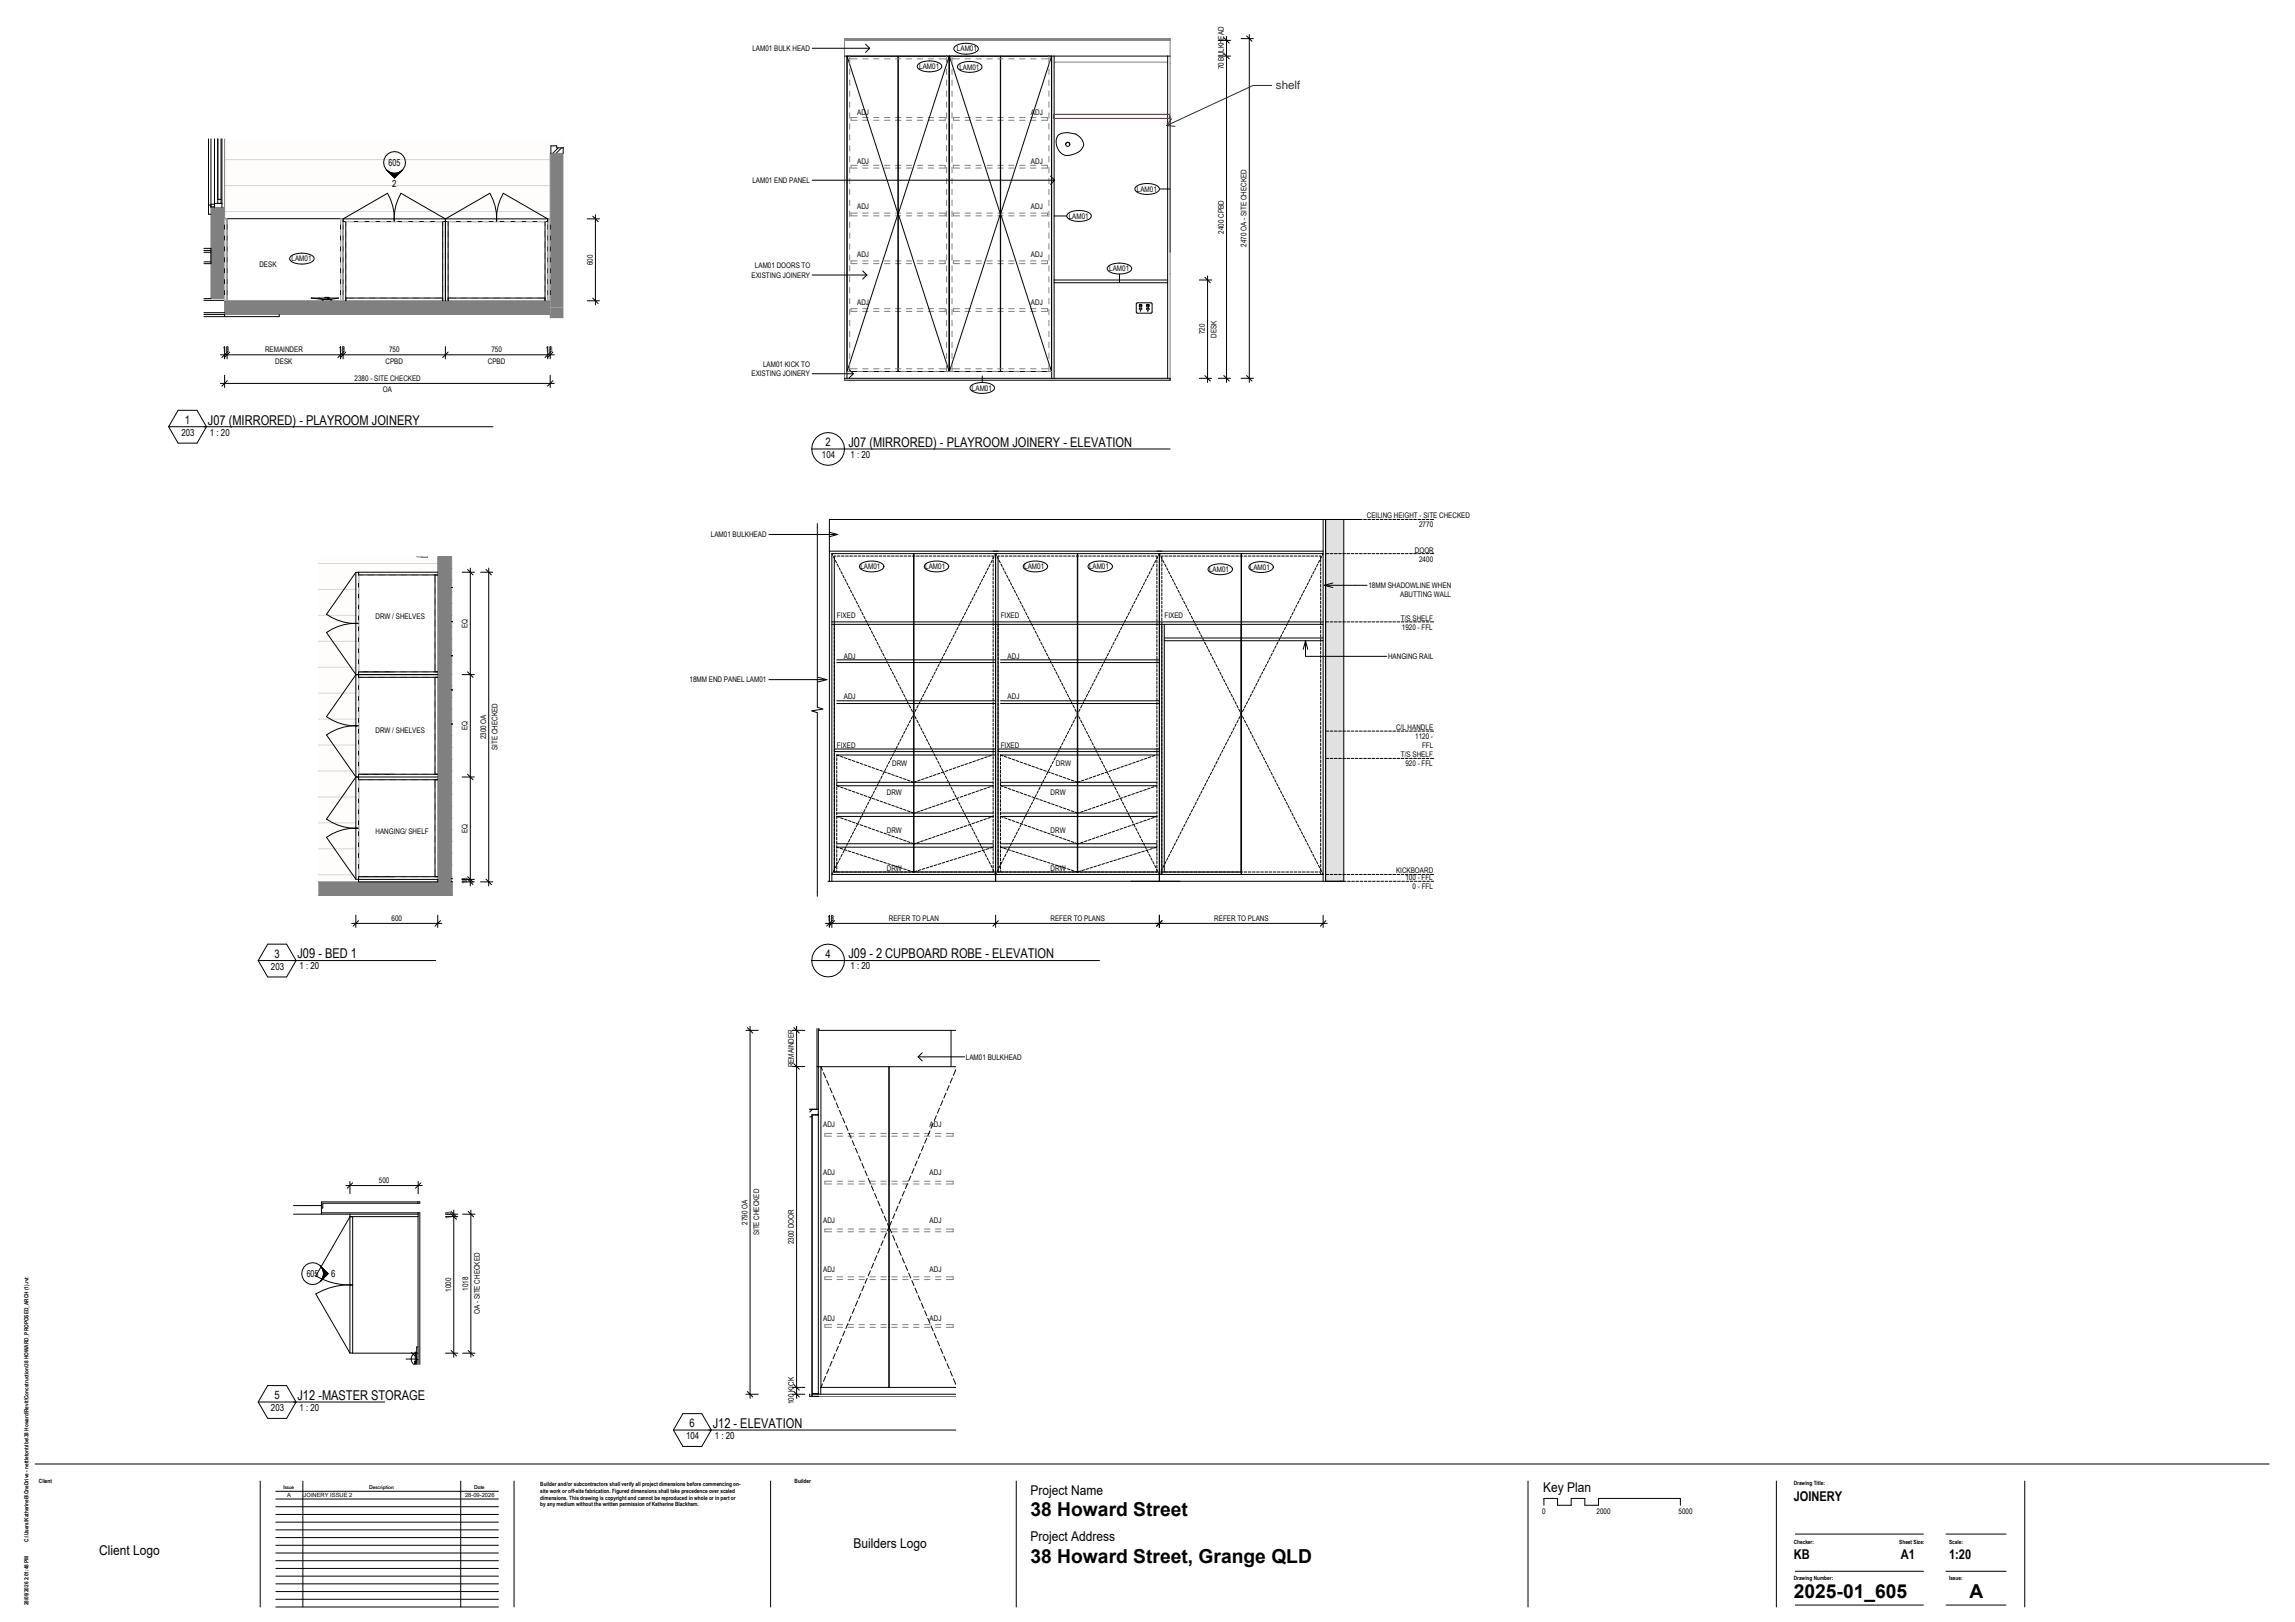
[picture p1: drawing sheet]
<svg xmlns="http://www.w3.org/2000/svg" width="841mm" height="594mm" viewBox="0 0 841 594" stroke-linecap="round" stroke-linejoin="round" font-family="sans-serif">
<defs><g id="words">
<g font-size="7.1">
<text x="377.6" y="555.4">38 Howard Street</text>
<text x="377.6" y="572.3">38 Howard Street, Grange QLD</text>
<text x="657.3" y="585.4">2025-01_605</text>
<text x="721.7" y="585.4">A</text>
</g>
<g font-size="4.9">
<text x="76.2" y="155.5">J07 (MIRRORED) - PLAYROOM JOINERY</text>
<text x="310.9" y="163.7">J07 (MIRRORED) - PLAYROOM JOINERY - ELEVATION</text>
<text x="109" y="351">J09 - BED 1</text>
<text x="310.9" y="351">J09 - 2 CUPBOARD ROBE - ELEVATION</text>
<text x="109" y="512.7">J12 -MASTER STORAGE</text>
<text x="261.2" y="523">J12 - ELEVATION</text>
<text x="377.6" y="547.7">Project Name</text>
<text x="565.5" y="546.5">Key Plan</text>
<text x="657.3" y="549.6">JOINERY</text>
<text x="36.3" y="569.4">Client Logo</text>
<text x="312.8" y="567.1">Builders Logo</text>
<text x="377.6" y="564.4">Project Address</text>
<text x="657.3" y="571">KB</text>
<text x="696.5" y="571">A1</text>
<text x="714.2" y="571">1:20</text>
</g>
<text font-size="4.2" fill="#008000" x="467.6" y="32.5">shelf</text>
<g font-size="4.2">
<text x="67.7" y="155.2">1</text>
<text x="302.5" y="163.4">2</text>
<text x="100.6" y="350.8">3</text>
<text x="302.5" y="350.8">4</text>
<text x="100.6" y="512.4">5</text>
<text x="252.7" y="522.7">6</text>
</g>
<g font-size="3.5">
<text x="142.4" y="60.8">605</text>
<text x="143.8" y="68.4">2</text>
<text x="66.5" y="159.6">203</text>
<text x="76.9" y="159.5">1 : 20</text>
<text x="301.2" y="167.8">104</text>
<text x="311.7" y="167.7">1 : 20</text>
<text x="99.3" y="355.1">203</text>
<text x="109.8" y="355.1">1 : 20</text>
<text x="311.7" y="355.1">1 : 20</text>
<text x="112.4" y="467.8">605</text>
<text x="121.3" y="467.8">6</text>
<text x="99.3" y="516.8">203</text>
<text x="109.8" y="516.7">1 : 20</text>
<text x="251.4" y="527.1">104</text>
<text x="261.9" y="527">1 : 20</text>
</g>
<g font-size="2.8">
<text x="275.7" y="18.7">LAM01 BULK HEAD</text>
<text x="350.7" y="18.7">LAM01</text>
<text x="336.8" y="25.3">LAM01</text>
<text x="351.6" y="25.5">LAM01</text>
<text x="448.5" y="25.4" transform="rotate(-90 448.5 25.4)">70 BULKHEAD</text>
<text x="314.1" y="42.1">ADJ</text>
<text x="377.8" y="42.1">ADJ</text>
<text x="314.1" y="60">ADJ</text>
<text x="377.8" y="60">ADJ</text>
<text x="275.7" y="67">LAM01 END PANEL</text>
<text x="416.6" y="70.2">LAM01</text>
<text x="314.1" y="76.6">ADJ</text>
<text x="377.8" y="76.6">ADJ</text>
<text x="391.6" y="80.1">LAM01</text>
<text x="448.5" y="85.6" transform="rotate(-90 448.5 85.6)">2400 CPBD</text>
<text x="106.9" y="95.7">LAM01</text>
<text x="314.1" y="94.3">ADJ</text>
<text x="377.8" y="94.3">ADJ</text>
<text x="456.8" y="90.4" transform="rotate(-90 456.8 90.4)">2470 OA - SITE CHECKED</text>
<text x="95.1" y="97.7">DESK</text>
<text x="217.2" y="97.1" transform="rotate(-90 217.2 97.1)">600</text>
<text x="275.4" y="101.7">EXISTING JOINERY</text>
<text x="276.7" y="98.3">LAM01 DOORS TO</text>
<text x="406.5" y="99.4">LAM01</text>
<text x="314.1" y="111.8">ADJ</text>
<text x="377.8" y="111.8">ADJ</text>
<text x="441.5" y="122.5" transform="rotate(-90 441.5 122.5)">720</text>
<text x="445.8" y="123.7" transform="rotate(-90 445.8 123.7)">DESK</text>
<text x="81.5" y="129">18</text>
<text x="97.1" y="129">REMAINDER</text>
<text x="124" y="129">18</text>
<text x="142.6" y="129">750</text>
<text x="180.1" y="129">750</text>
<text x="199.9" y="129">18</text>
<text x="100.9" y="133.2">DESK</text>
<text x="141.3" y="133.2">CPBD</text>
<text x="178.8" y="133.2">CPBD</text>
<text x="275.4" y="137.9">EXISTING JOINERY</text>
<text x="279.6" y="134.5">LAM01 KICK TO</text>
<text x="129.9" y="139.5">2380 - SITE CHECKED</text>
<text x="140.3" y="143.7">OA</text>
<text x="356.2" y="143.1">LAM01</text>
<text x="500.9" y="189.9">CEILING HEIGHT - SITE CHECKED</text>
<text x="260.5" y="196.8">LAM01 BULKHEAD</text>
<text x="520" y="193.2">2770</text>
<text x="518.5" y="202.4">DOOR</text>
<text x="315.3" y="208.5">LAM01</text>
<text x="339.1" y="208.5">LAM01</text>
<text x="375.3" y="208.5">LAM01</text>
<text x="399.1" y="208.5">LAM01</text>
<text x="443" y="209.5">LAM01</text>
<text x="458" y="208.7">LAM01</text>
<text x="520" y="205.7">2400</text>
<text x="501.5" y="215.4">18MM SHADOWLINE WHEN</text>
<text x="513.1" y="218.8">ABUTTING WALL</text>
<text x="137.6" y="226.7">DRW / SHELVES</text>
<text x="306.7" y="226.2">FIXED</text>
<text x="366.7" y="226.2">FIXED</text>
<text x="426.7" y="226.2">FIXED</text>
<text x="513.4" y="227.4">T/S SHELF</text>
<text x="171.4" y="230" transform="rotate(-90 171.4 230)">EQ</text>
<text x="513.7" y="230.7">1920 - FFL</text>
<text x="309.2" y="241.4">ADJ</text>
<text x="369.2" y="241.4">ADJ</text>
<text x="508.6" y="241.4">HANGING RAIL</text>
<text x="252.7" y="249.9">18MM END PANEL LAM01</text>
<text x="309.2" y="255.9">ADJ</text>
<text x="369.2" y="255.9">ADJ</text>
<text x="137.6" y="268.3">DRW / SHELVES</text>
<text x="171.4" y="267.5" transform="rotate(-90 171.4 267.5)">EQ</text>
<text x="511.6" y="267.4">C/L HANDLE</text>
<text x="178.1" y="270.8" transform="rotate(-90 178.1 270.8)">2300 OA</text>
<text x="182.4" y="274.8" transform="rotate(-90 182.4 274.8)">SITE CHECKED</text>
<text x="306.7" y="274">FIXED</text>
<text x="366.7" y="274">FIXED</text>
<text x="518.6" y="270.7">1120 -</text>
<text x="521.1" y="274.1">FFL</text>
<text x="326.9" y="280.7">DRW</text>
<text x="386.9" y="280.7">DRW</text>
<text x="513.4" y="277.4">T/S SHELF</text>
<text x="515" y="280.7">920 - FFL</text>
<text x="325" y="291.3">DRW</text>
<text x="385" y="291.3">DRW</text>
<text x="137.6" y="305.6">HANGING/ SHELF</text>
<text x="171.4" y="305" transform="rotate(-90 171.4 305)">EQ</text>
<text x="325" y="305.2">DRW</text>
<text x="385" y="305.2">DRW</text>
<text x="171.4" y="323.8" transform="rotate(-90 171.4 323.8)">18</text>
<text x="325" y="319">DRW</text>
<text x="385" y="319">DRW</text>
<text x="511.6" y="319.9">KICKBOARD</text>
<text x="515" y="322.4">100 - FFL</text>
<text x="517.7" y="325.7">0 - FFL</text>
<text x="143.5" y="337.2">600</text>
<text x="303.1" y="337.2">18</text>
<text x="325.7" y="337.2">REFER TO PLAN</text>
<text x="385" y="337.2">REFER TO PLANS</text>
<text x="445" y="337.2">REFER TO PLANS</text>
<text x="354" y="388.1">LAM01 BULKHEAD</text>
<text x="290.9" y="390.9" transform="rotate(-90 290.9 390.9)">REMAINDER</text>
<text x="301.6" y="412.9">ADJ</text>
<text x="340.7" y="412.9">ADJ</text>
<text x="301.6" y="430.5">ADJ</text>
<text x="340.7" y="430.5">ADJ</text>
<text x="138.8" y="433.3">500</text>
<text x="165.3" y="446.4" transform="rotate(-90 165.3 446.4)">18</text>
<text x="273.9" y="448.6" transform="rotate(-90 273.9 448.6)">2790 OA</text>
<text x="301.6" y="448.1">ADJ</text>
<text x="340.7" y="448.1">ADJ</text>
<text x="278.1" y="452.5" transform="rotate(-90 278.1 452.5)">SITE CHECKED</text>
<text x="290.9" y="455.7" transform="rotate(-90 290.9 455.7)">2300 DOOR</text>
<text x="301.6" y="465.7">ADJ</text>
<text x="340.7" y="465.7">ADJ</text>
<text x="165.3" y="473.2" transform="rotate(-90 165.3 473.2)">1000</text>
<text x="171.6" y="472.7" transform="rotate(-90 171.6 472.7)">1018</text>
<text x="175.8" y="481.3" transform="rotate(-90 175.8 481.3)">OA - SITE CHECKED</text>
<text x="301.6" y="483.9">ADJ</text>
<text x="340.7" y="483.9">ADJ</text>
<text x="290.9" y="514.3" transform="rotate(-90 290.9 514.3)">100 KICK</text>
<text x="565.1" y="554.4">0</text>
<text x="585" y="554.4">2000</text>
<text x="615.1" y="554.4">5000</text>
</g>
<g font-size="2.1">
<text x="14.3" y="543.2">Client</text>
<text x="198" y="544.3">Builder and/or subcontractors shall verify all project dimensions before commencing on-</text>
<text x="291.2" y="543.2">Builder</text>
<text x="657.3" y="543.9">Drawing Title:</text>
<text x="105.3" y="548.3">A</text>
<text x="111.3" y="548.3">JOINERY ISSUE 2</text>
<text x="170.4" y="548.3">28-09-2026</text>
<text x="198" y="546.8">site work or off-site fabrication. Figured dimensions shall take precedence over scaled</text>
<text x="198" y="549.2">dimensions. This drawing is copyright and cannot be reproduced in whole or in part or</text>
<text x="198" y="551.7">by any medium without the written permission of Katherine Blackham.</text>
<text x="10.5" y="564.7" transform="rotate(-90 10.5 564.7)">C:\Users\KatherineB\OneDrive - nettletontribe\38 Howard\Revit\Concstruction\38 HOWARD_PROPOSED_ARCH (1).rvt</text>
<text x="657.3" y="565.6">Checker:</text>
<text x="696" y="565.6">Sheet Size:</text>
<text x="714.2" y="565.6">Scale:</text>
<text x="657.3" y="578.8">Drawing Number:</text>
<text x="714.2" y="578.8">Issue:</text>
<text x="10.5" y="588" transform="rotate(-90 10.5 588)">28/09/2026 2:01:48 PM</text>
</g>
<g font-size="1.9">
<text x="103.9" y="545.4">Issue</text>
<text x="135.3" y="545.4">Description</text>
<text x="173.7" y="545.4">Date</text>
</g>
</g></defs>
<g fill="#808080">
<path d="M77.3 76h5v33.4h-5z"/>
<path d="M201.6 112.7h4.9v3.8h-4.9z"/>
<path d="M82.3 110.2h119.3v5h-119.3z"/>
<path d="M201.6 56.2h4.9v56.5h-4.9z"/>
</g>
<g fill="#fff">
<path d="M74.7 114.5h7.6v.7h-7.6z"/>
<path d="M74.7 91.8h2.6v.6h-2.6z"/>
<path d="M74.7 50.9h1.7v27.6h.9v12.5h-2.6z"/>
</g>
<path d="M82.3 50.9h124.2v5.3l-.1-2h-2.4v-.8h-2.1v2.8h-.3v24h-.9v1v-1h-18.7v1l-.1-1h-18.6v1l-.1-1h-18.7v1l-.1-1h-18.6v1l-.1-1-.9-.1-42.5 .1z" fill="#fefdfc"/>
<path d="M201.9 53.4h2.1v.8h2.4v2h-4.5z" fill="#fff"/>
<path d="M74.9 91.9l-.2 .3M76.8 92.2h.3M76.9 91.9l.2 .3M76.8 114.6h.3M78.8 114.6h.3M80.3 115l-.1 .2M80.6 114.5l.1 .2M81.7 114.6l-.1 .3M82 114.8l.1 .3" fill="none" stroke="#fff" stroke-width=".37"/>
<path d="M82.3 58.5h119.3M82.3 77.5h119.3M82.3 68h119.3" fill="none" stroke="#d6d6d6" stroke-width=".37"/>
<path d="M204.5 54.2l-2 2M205.8 54.2l-2 2" fill="none" stroke="#030303" stroke-width=".37"/>
<path d="M82.3 50.9v29.3M206.5 56.2h-4.9v24M82.3 76h-5v33.4h5M82.3 110.2v5h119.3v1.3M83.2 110.2h41.6M125.7 110.2h75" fill="none" stroke="#808080" stroke-width=".37"/>
<g fill="none" stroke="#000" stroke-width=".37">
<path d="M76.4 50.9v27.6h.9M77.3 50.9v25.1M78.6 50.9v25.1M79.8 50.9v23.6M81 50.9v23.6M81.3 50.9v25.1M201.9 56.2v-2.8h2.1v.8h2.4v2M206.5 54.1h-.1M76.4 75.1h.9M77.3 75.8h1.3M77.3 74.8h1.3M78.6 74.5h2.7"/>
<path d="M79.8 73h1.2M74.7 91h2.6v5.6h-2.6M74.7 91.8h2.6M74.7 95.9h2.6M74.7 92.4h2.6M83.2 80.2h-.9v30h.9v-30.1h41.6v30.1h.9v-30M124.8 80.2h19.6v1M125.7 81.2h75M126.7 81.2v29M144.5 80.3a18.8 18.8 0 0 0-2.5-9.5l-16.2 9.4v1M162.2 81.2v29M163.2 80.2l-16.3-9.4a18.8 18.8 0 0 0-2.5 9.5"/>
<path d="M163.2 80.2h-18.7v1M163.2 80.2v1M163.3 80.2l16.2-9.4a18.8 18.8 0 0 1 2.5 9.5M163.3 80.2h18.6v1M163.3 80.2l-.1 30M164.2 81.2v29M181.9 80.3a18.8 18.8 0 0 1 2.5-9.5l16.3 9.4v1M199.7 81.2v29M200.7 80.2v30h.9v-30h-19.6v1M74.7 109.4h2.6M74.7 115.2h7.6v.8M74.7 110h7.6"/>
<path d="M74.7 114.5h7.6M102.3 115.2v.8h-27.6M116.9 109.2h-2.9l4.3 .5M116.9 109.2l1.4 .5M116.9 109.2h2.9M118.3 109.7h2.9M118.3 109.7v.5M119.1 109.2v-.3h1.5v.3M119.8 109.2h4.3l-2.8 .5M119.8 109.2l1.5 .5M121.2 109.7h.1M121.3 109.7h.1"/>
<path d="M121.3 109.7v.5M126.7 109.2h35.5M164.2 109.2h35.5"/>
</g>
<g fill="none" stroke="#c0c0c0" stroke-width=".37">
<path d="M82.3 82.2v-2h.9v2M82.3 84.2v2M82.3 88.2v2M82.3 92.2v2M82.3 96.2v2M83.2 84.2v2M83.2 88.2v2M83.2 92.2v2M83.2 96.2v2M124.8 82.2v-2h.9v2M124.8 84.2v2M124.8 88.2v2"/>
<path d="M124.8 92.2v2M124.8 96.2v2M125.7 84.2v2M125.7 88.2v2M125.7 92.2v2M125.7 96.2v2M126.7 84.7v2M126.7 88.7v2M126.7 92.7v2M126.7 96.7v2M129.5 81.2h-2.8v1.5M131.5 81.2h2"/>
<path d="M135.5 81.2h2M139.5 81.2h2M143.5 81.2h2M147.5 81.2h2M151.5 81.2h2M155.5 81.2h2M159.5 81.2h2.7v1.5M162.2 84.7v2M162.2 88.7v2M162.2 92.7v2M162.2 96.7v2M164.2 84.7v2"/>
<path d="M164.2 88.7v2M164.2 92.7v2M164.2 96.7v2M167 81.2h-2.8v1.5M169 81.2h2M173 81.2h2M177 81.2h2M181 81.2h2M185 81.2h2M189 81.2h2M193 81.2h2M197 81.2h2.7v1.5"/>
<path d="M199.7 84.7v2M199.7 88.7v2M199.7 92.7v2M199.7 96.7v2M200.7 82.2v-2h.9v2M200.7 84.2v2M200.7 88.2v2M200.7 92.2v2M200.7 96.2v2M201.6 84.2v2M201.6 88.2v2M201.6 92.2v2"/>
<path d="M201.6 96.2v2M82.3 108.2v2h.9v-2M82.3 100.2v2M82.3 104.2v2M83.2 100.2v2M83.2 104.2v2M124.8 100.2v2M124.8 104.2v2M124.8 108.2v2h.9v-2M125.7 100.2v2M125.7 104.2v2M126.7 109.2h2.8"/>
<path d="M126.7 100.7v2M126.7 104.7v2M126.7 108.7v1.5M131.5 109.2h2M135.5 109.2h2M139.5 109.2h2M143.5 109.2h2M147.5 109.2h2M151.5 109.2h2M155.5 109.2h2M159.5 109.2h2.7M162.2 100.7v2"/>
<path d="M162.2 104.7v2M162.2 108.7v1.5M164.2 109.2h2.8M164.2 100.7v2M164.2 104.7v2M164.2 108.7v1.5M169 109.2h2M173 109.2h2M177 109.2h2M181 109.2h2M185 109.2h2M189 109.2h2"/>
<path d="M193 109.2h2M197 109.2h2.7M199.7 100.7v2M199.7 104.7v2M199.7 108.7v1.5M200.7 108.2v2h.9v-2M200.7 100.2v2M200.7 104.2v2M201.6 100.2v2M201.6 104.2v2"/>
</g>
<g fill="#808080">
<path d="M309.5 14.1h119.3v.7h-119.3z"/>
<path d="M428.8 123.6v15.7zM428.8 14.1v9z"/>
</g>
<g fill="none" stroke="#808080" stroke-width=".37">
<path d="M309.5 14.8h119.3M311.4 20.5v2.8M311.4 25.3v2M311.4 29.3v2M311.4 33.3v2M311.4 37.3v2M311.4 21.5h2.7M316.1 21.5h2M320.1 21.5h2M324.1 21.5h2M328.1 21.5h2M332.1 21.5h2"/>
<path d="M336.1 21.5h2M340.1 21.5h2M344.1 21.5h2.8M346.9 20.5v2.8M346.9 25.3v2M346.9 29.3v2M346.9 33.3v2M346.9 37.3v2M348.9 21.5h2.7M348.9 20.5v2.8M348.9 25.3v2M348.9 29.3v2"/>
<path d="M348.9 33.3v2M348.9 37.3v2M353.6 21.5h2M357.6 21.5h2M361.6 21.5h2M365.6 21.5h2M369.6 21.5h2M373.6 21.5h2M377.6 21.5h2M381.6 21.5h2.8M384.4 20.5v2.8M384.4 25.3v2"/>
<path d="M384.4 29.3v2M384.4 33.3v2M384.4 37.3v2M386.3 22.8h41.6M428.8 23.1h.1M311.4 41.3v2M311.4 45.3v2M311.4 49.3v2M311.4 53.3v2M311.4 57.3v2M314.1 43.1h-2.2v1h2.2M316.1 44.1h2"/>
<path d="M316.1 43.1h2M320.1 44.1h2M320.1 43.1h2M324.1 44.1h2M324.1 43.1h2M328.1 44.1h2M328.1 43.1h2M332.1 44.1h2M332.1 43.1h2M336.1 44.1h2M336.1 43.1h2M340.1 44.1h2"/>
<path d="M340.1 43.1h2M344.1 43.1h2.3v1h-2.3M346.9 41.3v2M346.9 45.3v2M346.9 49.3v2M346.9 53.3v2M346.9 57.3v2M348.9 41.3v2M348.9 45.3v2M348.9 49.3v2M348.9 53.3v2M348.9 57.3v2"/>
<path d="M351.6 43.1h-2.2v1h2.2M353.6 44.1h2M353.6 43.1h2M357.6 44.1h2M357.6 43.1h2M361.6 44.1h2M361.6 43.1h2M365.6 44.1h2M365.6 43.1h2M369.6 44.1h2M369.6 43.1h2M373.6 44.1h2"/>
<path d="M373.6 43.1h2M377.6 44.1h2M377.6 43.1h2M381.6 43.1h2.3v1h-2.3M384.4 41.3v2M384.4 45.3v2M384.4 49.3v2M384.4 53.3v2M384.4 57.3v2M428.8 42.8v-28.7h-119.3v125.2M311.4 61.3v2M311.4 65.3v2"/>
<path d="M311.4 69.3v2M311.4 73.3v2M311.4 77.3v2M314.1 60.6h-2.2v1h2.2M314.1 78.1h-2.2v1h2.2M316.1 79.1h2M316.1 78.1h2M316.1 61.6h2M316.1 60.6h2M320.1 79.1h2M320.1 78.1h2M320.1 61.6h2"/>
<path d="M320.1 60.6h2M324.1 79.1h2M324.1 78.1h2M324.1 61.6h2M324.1 60.6h2M328.1 79.1h2M328.1 78.1h2M328.1 61.6h2M328.1 60.6h2M332.1 79.1h2M332.1 78.1h2M332.1 61.6h2"/>
<path d="M332.1 60.6h2M336.1 79.1h2M336.1 78.1h2M336.1 61.6h2M336.1 60.6h2M340.1 79.1h2M340.1 78.1h2M340.1 61.6h2M340.1 60.6h2M344.1 60.6h2.3v1h-2.3M344.1 78.1h2.3v1h-2.3M346.9 61.3v2"/>
<path d="M346.9 65.3v2M346.9 69.3v2M346.9 73.3v2M346.9 77.3v2M348.9 61.3v2M348.9 65.3v2M348.9 69.3v2M348.9 73.3v2M348.9 77.3v2M351.6 78.1h-2.2v1h2.2M351.6 60.6h-2.2v1h2.2M353.6 79.1h2"/>
<path d="M353.6 78.1h2M353.6 61.6h2M353.6 60.6h2M357.6 79.1h2M357.6 78.1h2M357.6 61.6h2M357.6 60.6h2M361.6 79.1h2M361.6 78.1h2M361.6 61.6h2M361.6 60.6h2M365.6 79.1h2"/>
<path d="M365.6 78.1h2M365.6 61.6h2M365.6 60.6h2M369.6 79.1h2M369.6 78.1h2M369.6 61.6h2M369.6 60.6h2M373.6 79.1h2M373.6 78.1h2M373.6 61.6h2M373.6 60.6h2M377.6 79.1h2"/>
<path d="M377.6 78.1h2M377.6 61.6h2M377.6 60.6h2M381.6 78.1h2.3v1h-2.3M381.6 60.6h2.3v1h-2.3M384.4 61.3v2M384.4 65.3v2M384.4 69.3v2M384.4 73.3v2M384.4 77.3v2M311.4 81.3v2M311.4 85.3v2"/>
<path d="M311.4 89.3v2M311.4 93.3v2M311.4 97.3v2M314.1 95.6h-2.2v1h2.2M316.1 96.6h2M316.1 95.6h2M320.1 96.6h2M320.1 95.6h2M324.1 96.6h2M324.1 95.6h2M328.1 96.6h2M328.1 95.6h2"/>
<path d="M332.1 96.6h2M332.1 95.6h2M336.1 96.6h2M336.1 95.6h2M340.1 96.6h2M340.1 95.6h2M344.1 95.6h2.3v1h-2.3M346.9 81.3v2M346.9 85.3v2M346.9 89.3v2M346.9 93.3v2M346.9 97.3v2"/>
<path d="M348.9 81.3v2M348.9 85.3v2M348.9 89.3v2M348.9 93.3v2M348.9 97.3v2M351.6 95.6h-2.2v1h2.2M353.6 96.6h2M353.6 95.6h2M357.6 96.6h2M357.6 95.6h2M361.6 96.6h2M361.6 95.6h2"/>
<path d="M365.6 96.6h2M365.6 95.6h2M369.6 96.6h2M369.6 95.6h2M373.6 96.6h2M373.6 95.6h2M377.6 96.6h2M377.6 95.6h2M381.6 95.6h2.3v1h-2.3M384.4 81.3v2M384.4 85.3v2M384.4 89.3v2"/>
<path d="M384.4 93.3v2M384.4 97.3v2M428.8 92.3v47M311.4 101.3v2M311.4 105.3v2M311.4 109.3v2M311.4 113.3v2M311.4 117.3v2M314.1 113.1h-2.2v1h2.2M316.1 114.1h2M316.1 113.1h2M320.1 114.1h2"/>
<path d="M320.1 113.1h2M324.1 114.1h2M324.1 113.1h2M328.1 114.1h2M328.1 113.1h2M332.1 114.1h2M332.1 113.1h2M336.1 114.1h2M336.1 113.1h2M340.1 114.1h2M340.1 113.1h2M344.1 113.1h2.3v1h-2.3"/>
<path d="M346.9 101.3v2M346.9 105.3v2M346.9 109.3v2M346.9 113.3v2M346.9 117.3v2M348.9 101.3v2M348.9 105.3v2M348.9 109.3v2M348.9 113.3v2M348.9 117.3v2M351.6 113.1h-2.2v1h2.2M353.6 114.1h2"/>
<path d="M353.6 113.1h2M357.6 114.1h2M357.6 113.1h2M361.6 114.1h2M361.6 113.1h2M365.6 114.1h2M365.6 113.1h2M369.6 114.1h2M369.6 113.1h2M373.6 114.1h2M373.6 113.1h2M377.6 114.1h2"/>
<path d="M377.6 113.1h2M381.6 113.1h2.3v1h-2.3M384.4 101.3v2M384.4 105.3v2M384.4 109.3v2M384.4 113.3v2M384.4 117.3v2M428.8 100.3h.1M310.4 136.1h1.7M311.4 135.1h2.7M311.4 121.3v2M311.4 125.3v2"/>
<path d="M311.4 129.3v2M311.4 133.3v2.8M314.1 136.1h2M316.1 135.1h2M318.1 136.1h2M320.1 135.1h2M322.1 136.1h2M324.1 135.1h2M326.1 136.1h2M328.1 135.1h2M330.1 136.1h2M332.1 135.1h2"/>
<path d="M334.1 136.1h2M336.1 135.1h2M338.1 136.1h2M340.1 135.1h2M342.1 136.1h2M344.1 135.1h2.8M346.1 136.1h3.5M346.9 121.3v2M346.9 125.3v2M346.9 129.3v2M346.9 133.3v2.8M348.9 135.1h2.7"/>
<path d="M348.9 121.3v2M348.9 125.3v2M348.9 129.3v2M348.9 133.3v2.8M351.6 136.1h2M353.6 135.1h2M355.6 136.1h2M357.6 135.1h2M359.6 136.1h2M361.6 135.1h2M363.6 136.1h2M365.6 135.1h2"/>
<path d="M367.6 136.1h2M369.6 135.1h2M371.6 136.1h2M373.6 135.1h2M375.6 136.1h2M377.6 135.1h2M379.6 136.1h2M381.6 135.1h2.8M383.6 136.1h1.8M384.4 121.3v2M384.4 125.3v2M384.4 129.3v2"/>
<path d="M384.4 133.3v2.8"/>
</g>
<g fill="none" stroke="#000" stroke-width=".37">
<path d="M309.5 20.5h119.3M310.4 20.5v118.1M311.4 20.5v.1M329.1 21.5h.1M346.9 20.5v.1M347.9 20.5v115.6l-18.7-57.8M347.9 20.6h18.7v115.5M347.9 20.6l18.7 57.7-18.7 57.8zM348.9 20.5v.1M366.6 21.5h.1M384.4 20.5v.1M385.3 20.6h-18.6v115.5"/>
<path d="M385.3 20.6v115.5l-18.6-57.8zM385.4 20.5v118.1M386.3 20.5v118.1M427.9 20.5v118.1M329.1 43.1h.1M329.1 44.1h.1M366.6 43.1h.1M366.6 44.1h.1M387.6 49.7a6.2 6.2 0 0 1 8.8 1.3 3.3 3.3 0 0 1-2 5.1 4.8 4.8 0 0 1-5.2 .3 5.3 5.3 0 0 1-1.6-6.7zM390.5 52.9a.75 .75 0 0 0 .8 .7 .75 .75 0 0 0 .7-.7M390.5 52.9a.75 .75 0 0 1 .8-.8 .75 .75 0 0 1 .7 .8M390.5 52.9h.1"/>
<path d="M390.6 52.7a.75 .75 0 0 1 .7-.6 .75 .75 0 0 1 .7 .6M392 52.9h.1M428.8 42.8v49.5M329.1 78.1h.1M329.1 79.1h.1M329.1 60.6h.1M329.1 61.6h.1M329.1 78.3l-18.7-57.7h18.7v115.5M366.6 78.1h.1M366.6 79.1h.1M366.6 60.6h.1M366.6 61.6h.1"/>
<path d="M329.1 95.6h.1M329.1 96.6h.1M366.6 95.6h.1M366.6 96.6h.1M329.1 113.1h.1M329.1 114.1h.1M366.6 113.1h.1M366.6 114.1h.1M386.3 102.6h41.6M386.3 103.6h41.6M416.5 111l5.6 .1-.1 3.5h-5.5zM417.5 113.2h.1"/>
<path d="M417.5 111.8l.1 .6h.6M417.5 111.8h.1M417.5 111.8h.9M417.5 111.7h.1M417.6 111.6l-.1 .1M417.7 111.6h.1M417.7 112.9l-.2 .3zM417.9 113.5h.1M417.9 113.9h.1M417.9 113.5v.4M418.2 112.9l.2 .3zM418.2 111.6l.2 .2"/>
<path d="M418.2 111.6l-.7 .2M418.2 112.4h.1M418.2 111.6h.1M418.3 111.6l.1 .1M418.4 111.7h.1M418.4 111.8l-.2 .6M418.4 111.8h.1M418.4 113.2h.1M420.2 111.8h.1M420.2 111.8l.1 .6h.5M420.2 111.8h.8M420.2 111.7h.1"/>
<path d="M420.3 111.6l-.1 .1M420.3 111.6h.1M420.4 112.9l-.2 .3zM420.4 112.9h.1M420.6 113.5v.4zM420.8 112.9l.3 .3zM420.8 111.6l.2 .2M420.8 111.6l-.6 .2M420.9 112.4h-.1M420.9 112.9h-.1M420.9 111.6h.1M420.9 111.6l.1 .1"/>
<path d="M421 111.7h.1M421 111.8h.1M421 111.8l-.1 .6M309.5 138.6h119.3v.7h-119.3M329.1 135.1h.1M329.2 136.1v-115.5h18.6l-37.4 115.5h75M366.6 135.1h.1"/>
</g>
<g fill="#808080">
<path d="M116.6 323h49.3v5h-49.3z"/>
<path d="M160.4 203.9h5v119.1h-5z"/>
</g>
<path d="M116.6 203.9h43.8v5.7h-30v18.7h1l-1 .1v18.6h1l-1 .1v18.7h1l-1 .1v18.6h1l-1 .1v18.7h1l-1 .1v18.7h1v.9h-14.8z" fill="#fefdfc"/>
<g fill="#f3ece9">
<path d="M165.4 265.2h.5v56.7h-.5z"/>
<path d="M165.4 203.9h.5v11.3h-.5z"/>
<path d="M165.4 215.2h.5v12.5h-.5z"/>
<path d="M165.4 227.7h.5v12.5h-.5z"/>
<path d="M165.4 240.2h.5v12.5h-.5z"/>
<path d="M165.4 252.7h.5v12.5h-.5z"/>
</g>
<g fill="none" stroke="#d6d6d6" stroke-width=".37">
<path d="M116.6 215.9h13.8M116.6 206.4h43.8M116.6 234.9h13.8M116.6 225.4h13.8M116.6 253.9h13.8M116.6 244.4h13.8M116.6 272.9h13.8M116.6 263.4h13.8M116.6 291.9h13.8M116.6 282.4h13.8M116.6 310.9h13.8M116.6 301.4h13.8"/>
<path d="M116.6 320.4h13.8"/>
</g>
<g fill="none" stroke="#c0c0c0" stroke-width=".37">
<path d="M131.4 215.3v2M131.4 219.3v2M132.9 210.6h-1.5v2.7M134.9 210.6h2M138.9 210.6h2M142.9 210.6h2M146.9 210.6h2M150.9 210.6h2M154.9 210.6h2M158.9 210.6h1.5M159.4 210.6v2.7M159.4 215.3v2"/>
<path d="M159.4 219.3v2M165.4 208.2h.5M165.4 212.5h.5M165.4 216.8h.5M131.4 223.3v2M131.4 227.3v2M131.4 231.3v2M131.4 235.3v2M131.4 239.3v2M159.4 223.3v2M159.4 227.3v2M159.4 231.3v2"/>
<path d="M159.4 235.3v2M159.4 239.3v2M165.4 221.1h.5M165.4 225.4h.5M165.4 229.7h.5M165.4 234h.5M165.4 238.3h.5M131.4 243.3v2.8h1.5M131.4 252.8v2M131.4 256.8v2M132.9 248.1h-1.5v2.7M134.9 248.1h2"/>
<path d="M134.9 246.1h2M138.9 248.1h2M138.9 246.1h2M142.9 248.1h2M142.9 246.1h2M146.9 248.1h2M146.9 246.1h2M150.9 248.1h2M150.9 246.1h2M154.9 248.1h2M154.9 246.1h2M158.9 248.1h1.5"/>
<path d="M158.9 246.1h1.5M159.4 243.3v2.8M159.4 248.1v2.7M159.4 252.8v2M159.4 256.8v2M165.4 242.6h.5M165.4 246.9h.5M165.4 251.2h.5M165.4 255.5h.5M165.4 259.8h.5M131.4 260.8v2M131.4 264.8v2"/>
<path d="M131.4 268.8v2M131.4 272.8v2M131.4 276.8v2M159.4 260.8v2M159.4 264.8v2M159.4 268.8v2M159.4 272.8v2M159.4 276.8v2M165.4 269.5h.5M165.4 273.8h.5M165.4 278.1h.5M165.4 264.1h.5"/>
<path d="M131.4 280.8v2.8h1.5M131.4 290.3v2.1M131.4 294.4v2M131.4 298.4v2M132.9 285.6h-1.5v2.7M134.9 285.6h2M134.9 283.6h2M138.9 285.6h2M138.9 283.6h2M142.9 285.6h2M142.9 283.6h2M146.9 285.6h2"/>
<path d="M146.9 283.6h2M150.9 285.6h2M150.9 283.6h2M154.9 285.6h2M154.9 283.6h2M158.9 285.6h1.5M158.9 283.6h1.5M159.4 280.8v2.8M159.4 285.6v2.7M159.4 290.3v2.1M159.4 294.4v2M159.4 298.4v2"/>
<path d="M165.4 282.4h.5M165.4 286.7h.5M165.4 291h.5M165.4 295.3h.5M165.4 299.6h.5M131.4 318.4v2.7h1.5M131.4 302.4v2M131.4 306.4v2M131.4 310.4v2M131.4 314.4v2M159.4 302.4v2M159.4 306.4v2"/>
<path d="M159.4 310.4v2M159.4 314.4v2M159.4 318.4v2.7M165.4 303.9h.5M165.4 308.2h.5M165.4 312.5h.5M165.4 316.8h.5M134.9 321.1h2M138.9 321.1h2M142.9 321.1h2M146.9 321.1h2M150.9 321.1h2"/>
<path d="M154.9 321.1h2M158.9 321.1h1.5M165.4 321.1h.5"/>
</g>
<path d="M152.7 203.9l4 .2M154.4 203.9v.2h2.3M156.7 203.9v.2M160.4 203.9v118.2M165.4 203.9v119.1h.5M116.6 328h49.3M116.6 323h14.8" fill="none" stroke="#808080" stroke-width=".37"/>
<g fill="none" stroke="#000" stroke-width=".37">
<path d="M130.4 209.6l-10.8 15.4a18.8 18.8 0 0 0 11 3.4M130.4 209.6v18.7h1M131.4 209.6v113.4h29v-.9h-29M131.4 210.6h29M159.4 210.6v35.5M160.4 209.6h-30M165.4 215.2h.5M130.6 228.3a18.8 18.8 0 0 0-11 3.4l10.8 15.3M131.4 228.4h-1v18.6M165.4 227.7h.5M130.4 247.1l-10.8 15.4a18.8 18.8 0 0 0 11 3.4M130.4 247.1v18.7h1"/>
<path d="M130.4 247.1h1M130.4 247l30 .1M131.4 248.1h29M131.4 246.1h29M159.4 248.1v35.5M165.4 252.7h.5M165.4 240.2h.5M130.6 265.8a18.8 18.8 0 0 0-11 3.4l10.8 15.3M131.4 265.9h-1v18.6M165.4 265.2h.5M130.4 284.6l-10.8 15.4a18.8 18.8 0 0 0 11 3.4M130.4 284.6v18.7h1"/>
<path d="M130.4 284.5h1M131.4 285.6h29M131.4 283.6h29M159.4 285.6v35.5M160.4 284.6h-30M130.6 303.3a18.8 18.8 0 0 0-11 3.4l10.8 15.4M131.4 303.4h-1v18.7M130.4 322.1h1M131.4 321.1h29M165.4 323h.5M165.4 321.9h.5"/>
</g>
<path d="M485.8 190.3h6.6v132.5h-6.6z" fill="#e1e1e1"/>
<g fill="none" stroke="#000" stroke-width=".37">
<path d="M299.5 191.8v67.2l2 .7-4 .7 2 .6v67.3M484.9 190.3v132.5M485.8 190.3v132.5M492.4 190.3v132.5M499.2 190.3h-195.3v132.5M499.7 190.3h1M501.2 190.3h1M502.8 190.3h1M504.3 190.3h1M505.8 190.3h1M507.3 190.3h1M508.9 190.3h1"/>
<path d="M510.4 190.3h1M511.9 190.3h1M513.5 190.3h1M515 190.3h1M516.5 190.3h1M518.1 190.3h1M519.6 190.3h1M521.1 190.3h1M522.6 190.3h1M524.2 190.3h1.1M303.9 201.9h181M304.8 202.8h180.1l-.4 .6"/>
<path d="M304.8 202.8v120M304.8 202.8l.4 .6M305.4 203.9l.4 .9M306.1 205.2l.4 .9M306.3 203.7h-.6v115.7M306.8 206.6l.4 .9M306.8 203.7h1M307.5 208l.4 .9M308.2 209.3l.4 .9M308.3 203.7h1M308.9 210.7l.4 .9M309.6 212.1l.4 .8"/>
<path d="M309.9 203.7h1M310.3 213.4l.4 .9M311 214.8l.4 .9M311.4 203.7h1M311.7 216.1l.4 .9M312.3 217.5l.5 .9M312.9 203.7h1M313 218.9l.5 .9M314.4 203.7h1M315.1 206.9a7.2 7.2 0 0 1 8.6 0l.2 .6a4.6 4.6 0 0 1-5.1 2 4 4 0 0 1-3.9-2zM316 203.7h1M317.5 203.7h1"/>
<path d="M319 203.7h1M320.6 203.7h1M322.1 203.7h1M323.6 203.7h1M325.2 203.7h1M326.7 203.7h1M328.2 203.7h1M329.7 203.7h1M331.3 203.7h1M332.8 203.7h1M334.3 203.7h1M334.8 202.8v116.6"/>
<path d="M334.9 202.8v116.6M335.9 203.7h1M337.4 203.7h1M338.8 206.9a7.2 7.2 0 0 1 8.7 0l.2 .6a4.6 4.6 0 0 1-5.2 2 4 4 0 0 1-3.8-2zM338.9 203.7h1M340.5 203.7h1M342 203.7h1M343.5 203.7h1M345 203.7h1M346.6 203.7h1M348.1 203.7h1M349.6 203.7h1"/>
<path d="M351.2 203.7h1M352.7 203.7h1M354.2 203.7h1M355.7 203.7h1M356.6 218.9l-.4 .9M357.3 203.7h1M357.3 217.5l-.4 .9M358 216.1l-.4 .9M358.7 214.8l-.4 .9M358.8 203.7h1M359.4 213.4l-.4 .9M360.1 212.1l-.5 .8"/>
<path d="M360.3 203.7h1M360.8 210.7l-.5 .9M361.5 209.3l-.5 .9M361.9 203.7h1M362.2 208l-.5 .9M362.9 206.6l-.5 .9M363.4 203.7h.5v1M363.6 205.2l-.5 .9M363.9 205.2v1M363.9 206.7v1M363.9 208.3v1M363.9 209.8v1"/>
<path d="M363.9 211.3v1M363.9 212.9v1M363.9 214.4v1M363.9 215.9v1M363.9 217.4v1M363.9 219v1M364.3 203.9l-.5 .9M364.8 202.8v120M364.8 202.8l.4 .6M364.8 202.8l-.3 .6M365.4 203.9l.5 .9M366.1 205.2l.5 .9"/>
<path d="M366.3 203.7h-.6v115.7M366.8 206.6l.4 .9M366.8 203.7h1M367.5 208l.4 .9M368.2 209.3l.4 .9M368.3 203.7h1M368.9 210.7l.4 .9M369.6 212.1l.4 .8M369.9 203.7h1M370.3 213.4l.4 .9M371 214.8l.4 .9M371.4 203.7h1"/>
<path d="M371.7 216.1l.4 .9M372.4 217.5l.4 .9M372.9 203.7h1M373.1 218.9l.4 .9M374.5 203.7h1M375.1 206.9a7.2 7.2 0 0 1 8.6 0l.2 .6a4.6 4.6 0 0 1-5.1 2 4 4 0 0 1-3.9-2zM376 203.7h1M377.5 203.7h1M379 203.7h1M380.6 203.7h1M382.1 203.7h1M383.6 203.7h1"/>
<path d="M385.2 203.7h1M386.7 203.7h1M388.2 203.7h1M389.8 203.7h1M391.3 203.7h1M392.8 203.7h1M394.3 203.7h1M394.8 202.8v116.6M394.9 202.8v116.6M395.9 203.7h1M397.4 203.7h1M398.9 206.9a7.2 7.2 0 0 1 8.6 0l.2 .6a4.6 4.6 0 0 1-5.2 2 4 4 0 0 1-3.8-2z"/>
<path d="M398.9 203.7h1M400.5 203.7h1M402 203.7h1M403.5 203.7h1M405 203.7h1M406.6 203.7h1M408.1 203.7h1M409.6 203.7h1M411.2 203.7h1M412.7 203.7h1M414.2 203.7h1M415.8 203.7h1"/>
<path d="M416.6 218.9l-.4 .9M417.3 203.7h1M417.3 217.5l-.4 .9M418 216.1l-.4 .9M418.7 214.8l-.4 .9M418.8 203.7h1M419.4 213.4l-.4 .9M420.1 212.1l-.4 .8M420.3 203.7h1M420.8 210.7l-.4 .9M421.5 209.3l-.5 .9M421.9 203.7h1"/>
<path d="M422.2 208l-.5 .9M422.9 206.6l-.5 .9M423.4 203.7h.5v1M423.6 205.2l-.5 .9M423.9 205.2v1M423.9 206.7v1M423.9 208.3v1M423.9 209.8v1M423.9 211.3v1M423.9 212.9v1M423.9 214.4v1M423.9 215.9v1"/>
<path d="M423.9 217.4v1M423.9 219v1M424.3 203.9l-.5 .9M424.8 202.8v120M424.8 202.8l.4 .6M424.8 202.8l-.3 .6M425.4 203.9l.5 .9M425.7 204.9v1M425.7 206.4v1M425.7 208v1M425.7 209.5v1M425.7 211v1"/>
<path d="M425.7 212.5v1M425.7 214.1v1M425.7 215.6v1M425.7 217.1v1M425.7 218.7v1M426.1 205.2l.5 .9M426.3 203.7h-.6v.7M426.8 206.6l.5 .9M426.8 203.7h1M427.5 208l.5 .9M428.2 209.3l.4 .9M428.4 203.7h1"/>
<path d="M428.9 210.7l.4 .9M429.6 212.1l.4 .8M429.9 203.7h1M430.3 213.4l.4 .9M431 214.8l.4 .9M431.4 203.7h1M431.7 216.1l.4 .9M432.4 217.5l.4 .9M432.9 203.7h1M433.1 218.9l.4 .9M434.5 203.7h1M436 203.7h1"/>
<path d="M437.5 203.7h1M439.1 203.7h1M440.6 203.7h1M442.1 203.7h1M442.8 207.9a7.2 7.2 0 0 1 8.7 0l.2 .6a4.6 4.6 0 0 1-5.2 2 4 4 0 0 1-3.8-2zM443.6 203.7h1M445.2 203.7h1M446.7 203.7h1M448.2 203.7h1M449.8 203.7h1M451.3 203.7h1M452.8 203.7h1"/>
<path d="M454.4 203.7h1M454.8 202.8v117.5M454.9 202.8v117.5M455.9 203.7h1M457.4 203.7h1M457.8 207.1a7.2 7.2 0 0 1 8.6 0l.2 .6a4.6 4.6 0 0 1-5.1 2 4 4 0 0 1-3.9-2zM458.9 203.7h1M460.5 203.7h1M462 203.7h1M463.5 203.7h1M465.1 203.7h1M466.6 203.7h1"/>
<path d="M468.1 203.7h1M469.6 203.7h1M471.2 203.7h1M472.7 203.7h1M474.2 203.7h1M475.8 203.7h1M476.6 218.9l-.4 .9M477.3 203.7h1M477.3 217.5l-.4 .9M478 216.1l-.4 .9M478.7 214.8l-.4 .9M478.8 203.7h1"/>
<path d="M479.4 213.4l-.4 .9M480.1 212.1l-.4 .8M480.4 203.7h1M480.8 210.7l-.4 .9M481.5 209.3l-.4 .9M481.9 203.7h1M482.2 208l-.4 .9M482.9 206.6l-.5 .9M483.4 203.7h.6v.7M483.6 205.2l-.5 .9M484 204.9v1M484 206.4v1"/>
<path d="M484 208v1M484 209.5v1M484 211v1M484 212.5v1M484 214.1v1M484 215.6v1M484 217.1v1M484 218.7v1M484.3 203.9l-.5 .9M485.8 202.8h1.1M487.5 202.8h1M489 202.8h1"/>
<path d="M490.5 202.8h1M492.1 202.8h1M493.6 202.8h1M495.1 202.8h1M496.6 202.8h1M498.2 202.8h1M499.7 202.8h1M501.2 202.8h1M502.8 202.8h1M504.3 202.8h1M505.8 202.8h1M507.3 202.8h1"/>
<path d="M508.9 202.8h1M510.4 202.8h1M511.9 202.8h1M513.5 202.8h1M515 202.8h1M516.5 202.8h1M518.1 202.8h1M519.6 202.8h1M521.1 202.8h1M522.6 202.8h1M524.2 202.8h1.1M304.8 227.8h180.1"/>
<path d="M304.8 228.7h180.1M313.7 220.2l.5 .9M314.4 221.6l.5 .9M315.1 223l.5 .8M315.8 224.3l.5 .9M316.5 225.7l.5 .9M317.2 227l.5 .9M317.9 228.4l.5 .9M318.6 229.8l.5 .9M319.3 231.1l.5 .9M320 232.5l.5 .9M320.7 233.9l.4 .8"/>
<path d="M321.4 235.2l.4 .9M322.1 236.6l.4 .9M322.8 237.9l.4 .9M323.5 239.3l.4 .9M346.2 239.3l-.5 .9M346.9 237.9l-.5 .9M347.6 236.6l-.5 .9M348.3 235.2l-.5 .9M349 233.9l-.5 .8M349.7 232.5l-.5 .9M350.4 231.1l-.5 .9M351.1 229.8l-.5 .9"/>
<path d="M351.8 228.4l-.5 .9M352.4 227l-.4 .9M353.1 225.7l-.4 .9M353.8 224.3l-.4 .9M354.5 223l-.4 .8M355.2 221.6l-.4 .9M355.9 220.2l-.4 .9M363.9 220.5v1M363.9 222v1M363.9 223.6v1M363.9 225.1v1M363.9 226.6v1"/>
<path d="M363.9 228.2v1M363.9 229.7v1M363.9 231.2v1M363.9 232.7v1M363.9 234.3v1M363.9 235.8v1M363.9 237.3v1M363.9 238.9v1M373.7 220.2l.5 .9M374.4 221.6l.5 .9M375.1 223l.5 .8M375.8 224.3l.5 .9"/>
<path d="M376.5 225.7l.5 .9M377.2 227l.5 .9M377.9 228.4l.5 .9M378.6 229.8l.5 .9M379.3 231.1l.5 .9M380 232.5l.5 .9M380.7 233.9l.5 .8M381.4 235.2l.5 .9M382.1 236.6l.5 .9M382.8 237.9l.4 .9M383.5 239.3l.4 .9M406.2 239.3l-.5 .9"/>
<path d="M406.9 237.9l-.5 .9M407.6 236.6l-.5 .9M408.3 235.2l-.5 .9M409 233.9l-.5 .8M409.7 232.5l-.5 .9M410.4 231.1l-.5 .9M411.1 229.8l-.5 .9M411.8 228.4l-.5 .9M412.5 227l-.5 .9M413.2 225.7l-.5 .9M413.9 224.3l-.5 .9M414.5 223l-.4 .8"/>
<path d="M415.2 221.6l-.4 .9M415.9 220.2l-.4 .9M423.9 220.5v1M423.9 222v1M423.9 223.6v1M423.9 225.1v1M423.9 226.6v1M423.9 228.2v1M423.9 229.7v1M423.9 231.2v1M423.9 232.7v1M423.9 234.3v1"/>
<path d="M423.9 235.8v1M423.9 237.3v1M423.9 238.9v1M425.7 220.2v1M425.7 221.7v1M425.7 223.3v1M425.7 224.8v1M425.7 226.3v1M425.7 227.8v92.5M426.6 228.7v90.7M426.6 233.7h58.3M426.6 234.7h58.3"/>
<path d="M433.8 220.2l.4 .9M434.5 221.6l.4 .9M435.1 223l.5 .8M435.8 224.3l.5 .9M436.5 225.7l.5 .9M437.2 227l.5 .9M437.9 228.4l.5 .9M438.6 229.8l.5 .9M439.3 231.1l.5 .9M440 232.5l.5 .9M440.7 233.9l.5 .8M441.4 235.2l.5 .9"/>
<path d="M442.1 236.6l.5 .9M442.8 237.9l.5 .9M443.5 239.3l.5 .9M466.2 239.3l-.4 .9M466.9 237.9l-.4 .9M467.6 236.6l-.5 .9M468.3 235.2l-.5 .9M469 233.9l-.5 .8M469.7 232.5l-.5 .9M470.4 231.1l-.5 .9M471.1 229.8l-.5 .9M471.8 228.4l-.5 .9"/>
<path d="M472.5 227l-.5 .9M473.2 225.7l-.5 .9M473.9 224.3l-.5 .9M474.6 223l-.5 .8M475.3 221.6l-.5 .9M475.9 220.2l-.4 .9M484 220.2v1M484 221.7v1M484 223.3v1M484 224.8v1M484 226.3v1M484 227.8v1"/>
<path d="M484 229.4v1M484 230.9v1M484 232.4v1M484 234v1M484 235.5v1M484 237v1M484 238.5v1M485.8 227.8h1.1M487.5 227.8h1M489 227.8h1M490.5 227.8h1M492.1 227.8h1"/>
<path d="M493.6 227.8h1M495.1 227.8h1M496.6 227.8h1M498.2 227.8h1M499.7 227.8h1M501.2 227.8h1M502.8 227.8h1M504.3 227.8h1M505.8 227.8h1M507.3 227.8h1M508.9 227.8h1M510.4 227.8h1"/>
<path d="M511.9 227.8h1M513.5 227.8h1M515 227.8h1M516.5 227.8h1M518.1 227.8h1M519.6 227.8h1M521.1 227.8h1M522.6 227.8h1M524.2 227.8h1.1M306.6 241.7h58.2M306.6 242.7h58.2M306.6 256.7h58.2"/>
<path d="M306.6 257.7h58.2M324.2 240.7l.4 .9M324.9 242l.4 .9M325.6 243.4l.4 .9M326.3 244.7l.4 .9M327 246.1l.4 .9M327.6 247.5l.5 .9M328.3 248.8l.5 .9M329 250.2l.5 .9M329.7 251.6l.5 .8M330.4 252.9l.5 .9M331.1 254.3l.5 .9"/>
<path d="M331.8 255.6l.5 .9M332.5 257l.5 .9M333.2 258.4l.5 .9M333.9 259.7l.5 .9M335.8 259.7l-.5 .9M336.5 258.4l-.5 .9M337.1 257l-.4 .9M337.8 255.6l-.4 .9M338.5 254.3l-.4 .9M339.2 252.9l-.4 .9M339.9 251.6l-.4 .8M340.6 250.2l-.4 .9"/>
<path d="M341.3 248.8l-.4 .9M342 247.5l-.4 .9M342.7 246.1l-.4 .9M343.4 244.7l-.4 .9M344.1 243.4l-.5 .9M344.8 242l-.5 .9M345.5 240.7l-.5 .9M363.9 240.4v1M363.9 241.9v1M363.9 243.4v1.1M363.9 245v1M363.9 246.5v1"/>
<path d="M363.9 248v1M363.9 249.6v1M363.9 251.1v1M363.9 252.6v1M363.9 254.2v1M363.9 255.7v1M363.9 257.2v1M363.9 258.7v1M366.6 241.7h58.2M366.6 242.7h58.2M366.6 256.7h58.2M366.6 257.7h58.2"/>
<path d="M384.2 240.7l.4 .9M384.9 242l.4 .9M385.6 243.4l.4 .9M386.3 244.7l.4 .9M387 246.1l.4 .9M387.7 247.5l.4 .9M388.4 248.8l.4 .9M389.1 250.2l.4 .9M389.7 251.6l.5 .8M390.4 252.9l.5 .9M391.1 254.3l.5 .9M391.8 255.6l.5 .9"/>
<path d="M392.5 257l.5 .9M393.2 258.4l.5 .9M393.9 259.7l.5 .9M395.8 259.7l-.5 .9M396.5 258.4l-.5 .9M397.2 257l-.5 .9M397.9 255.6l-.5 .9M398.5 254.3l-.4 .9M399.2 252.9l-.4 .9M399.9 251.6l-.4 .8M400.6 250.2l-.4 .9M401.3 248.8l-.4 .9"/>
<path d="M402 247.5l-.4 .9M402.7 246.1l-.4 .9M403.4 244.7l-.4 .9M404.1 243.4l-.4 .9M404.8 242l-.4 .9M405.5 240.7l-.5 .9M423.9 240.4v1M423.9 241.9v1M423.9 243.4v1.1M423.9 245v1M423.9 246.5v1M423.9 248v1"/>
<path d="M423.9 249.6v1M423.9 251.1v1M423.9 252.6v1M423.9 254.2v1M423.9 255.7v1M423.9 257.2v1M423.9 258.7v1M444.2 240.7l.4 .9M444.9 242l.4 .9M445.6 243.4l.4 .9M446.3 244.7l.4 .9M447 246.1l.4 .9"/>
<path d="M447.7 247.5l.4 .9M448.4 248.8l.4 .9M449.1 250.2l.4 .9M449.8 251.6l.4 .8M450.5 252.9l.4 .9M451.1 254.3l.5 .9M451.8 255.6l.5 .9M452.5 257l.5 .9M453.2 258.4l.5 .9M453.9 259.7l.5 .9M455.8 259.7l-.5 .9M456.5 258.4l-.5 .9"/>
<path d="M457.2 257l-.5 .9M457.9 255.6l-.5 .9M458.6 254.3l-.5 .9M459.3 252.9l-.5 .9M459.9 251.6l-.4 .8M460.6 250.2l-.4 .9M461.3 248.8l-.4 .9M462 247.5l-.4 .9M462.7 246.1l-.4 .9M463.4 244.7l-.4 .9M464.1 243.4l-.4 .9M464.8 242l-.4 .9"/>
<path d="M465.5 240.7l-.4 .9M484 240.1v1M484 241.6v1M484 243.1v1M484 244.7v1M484 246.2v1M484 247.7v1M484 249.3v1M484 250.8v1M484 252.3v1M484 253.8v1M484 255.4v1"/>
<path d="M484 256.9v1M484 258.4v1M484 260v1M305.7 275.3h59.1M305.7 274.3h59.1M306.6 276.5h58.2M306.6 276.5l.9 .4M306.6 276.5v.6M306.6 277.6v1M306.6 279.1v1M308 277l1 .4M309.5 277.5l.9 .4"/>
<path d="M310.9 278.1l.9 .3M312.3 278.6l1 .3M313.8 279.1l.9 .3M315.2 279.6l1 .3M326 278.8l-.4 .9M326.7 277.4l-.4 .9M327.4 276.1l-.4 .9M328.1 274.7l-.5 .9M328.8 273.4l-.5 .8M329.5 272l-.5 .9M330.2 270.6l-.5 .9M330.9 269.3l-.5 .9"/>
<path d="M331.6 267.9l-.5 .9M332.3 266.5l-.5 .9M333 265.2l-.5 .9M333.7 263.8l-.5 .9M334.4 262.5l-.5 .8M334.6 261.1l.5 .9M335.1 261.1l-.5 .9M335.3 262.5l.5 .8M336 263.8l.5 .9M336.7 265.2l.4 .9M337.4 266.5l.4 .9M338.1 267.9l.4 .9"/>
<path d="M338.8 269.3l.4 .9M339.5 270.6l.4 .9M340.2 272l.4 .9M340.9 273.4l.4 .8M341.6 274.7l.4 .9M342.3 276.1l.4 .9M343 277.4l.4 .9M343.6 278.8l.5 .9M354.5 279.7l-.9 .3M356 279.2l-1 .3M357.4 278.7l-.9 .3M358.9 278.2l-1 .3"/>
<path d="M360.3 277.7l-.9 .3M361.8 277.2l-1 .3M363.2 276.7l-.9 .3M363.9 260.3v1M363.9 261.8v1M363.9 263.3v1M363.9 264.9v1M363.9 266.4v1M363.9 267.9v1M363.9 269.5v1M363.9 271v1M363.9 272.5v1"/>
<path d="M363.9 274v1M363.9 275.6v1M363.9 277.1v1M363.9 278.6v1M365.7 275.3h59.1M365.7 274.3h59.1M366.6 276.5h58.2M366.6 276.5l.9 .4M366.6 276.5v.6M366.6 277.6v1M366.6 279.1v1M368 277l1 .4"/>
<path d="M369.5 277.5l.9 .4M370.9 278.1l.9 .3M372.3 278.6l1 .3M373.8 279.1l.9 .3M375.2 279.6l1 .3M386 278.8l-.4 .9M386.7 277.4l-.4 .9M387.4 276.1l-.4 .9M388.1 274.7l-.4 .9M388.8 273.4l-.4 .8M389.5 272l-.4 .9M390.2 270.6l-.5 .9"/>
<path d="M390.9 269.3l-.5 .9M391.6 267.9l-.5 .9M392.3 266.5l-.5 .9M393 265.2l-.5 .9M393.7 263.8l-.5 .9M394.4 262.5l-.5 .8M394.6 261.1l.5 .9M395.1 261.1l-.5 .9M395.3 262.5l.5 .8M396 263.8l.5 .9M396.7 265.2l.5 .9M397.4 266.5l.5 .9"/>
<path d="M398.1 267.9l.4 .9M398.8 269.3l.4 .9M399.5 270.6l.4 .9M400.2 272l.4 .9M400.9 273.4l.4 .8M401.6 274.7l.4 .9M402.3 276.1l.4 .9M403 277.4l.4 .9M403.7 278.8l.4 .9M414.6 279.7l-1 .3M416 279.2l-.9 .3M417.4 278.7l-.9 .3"/>
<path d="M418.9 278.2l-1 .3M420.3 277.7l-.9 .3M421.8 277.2l-1 .3M423.2 276.7l-.9 .3M423.9 260.3v1M423.9 261.8v1M423.9 263.3v1M423.9 264.9v1M423.9 266.4v1M423.9 267.9v1M423.9 269.5v1M423.9 271v1"/>
<path d="M423.9 272.5v1M423.9 274v1M423.9 275.6v1M423.9 277.1v1M423.9 278.6v1M446 278.8l-.4 .9M446.7 277.4l-.4 .9M447.4 276.1l-.4 .9M448.1 274.7l-.4 .9M448.8 273.4l-.4 .8M449.5 272l-.4 .9M450.2 270.6l-.4 .9"/>
<path d="M450.9 269.3l-.4 .9M451.6 267.9l-.5 .9M452.3 266.5l-.5 .9M453 265.2l-.5 .9M453.7 263.8l-.5 .9M454.4 262.5l-.5 .8M454.6 261.1l.5 .9M455.1 261.1l-.5 .9M455.3 262.5l.5 .8M456 263.8l.5 .9M456.7 265.2l.5 .9M457.4 266.5l.5 .9"/>
<path d="M458.1 267.9l.5 .9M458.8 269.3l.5 .9M459.5 270.6l.4 .9M460.2 272l.4 .9M460.9 273.4l.4 .8M461.6 274.7l.4 .9M462.3 276.1l.4 .9M463 277.4l.4 .9M463.7 278.8l.4 .9M484 261.5v1M484 263v1M484 264.5v1"/>
<path d="M484 266.1v1M484 267.6v1M484 269.1v1M484 270.7v1M484 272.2v1M484 273.7v1M484 275.3v1M484 276.8v1M484 278.3v1M484 279.8v1M485.8 277.8h1.1M485.8 267.8h1.1"/>
<path d="M487.5 277.8h1M487.5 267.8h1M489 277.8h1M489 267.8h1M490.5 277.8h1M490.5 267.8h1M492.1 277.8h1M492.1 267.8h1M493.6 277.8h1M493.6 267.8h1M495.1 277.8h1M495.1 267.8h1"/>
<path d="M496.6 277.8h1M496.6 267.8h1M498.2 277.8h1M498.2 267.8h1M499.7 277.8h1M499.7 267.8h1M501.2 277.8h1M501.2 267.8h1M502.8 277.8h1M502.8 267.8h1M504.3 277.8h1M504.3 267.8h1"/>
<path d="M505.8 277.8h1M505.8 267.8h1M507.3 277.8h1M507.3 267.8h1M508.9 277.8h1M508.9 267.8h1M510.4 277.8h1M510.4 267.8h1M511.9 277.8h1M511.9 267.8h1M513.5 277.8h1M513.5 267.8h1"/>
<path d="M515 277.8h1M515 267.8h1M516.5 277.8h1M516.5 267.8h1M518.1 277.8h1M518.1 267.8h1M519.6 277.8h1M519.6 267.8h1M521.1 277.8h1M521.1 267.8h1M522.6 277.8h1M522.6 267.8h1"/>
<path d="M524.2 277.8h1.1M524.2 267.8h1.1M306.6 299h57.3l-.5 .2M306.6 297.8h57.3M306.6 287.8h57.3l-.5 .2M306.6 286.5h57.3M306.6 287.8l.9 .3M306.6 299l.9 .4M306.6 280.6v1M306.6 282.2v1M306.6 283.7v1M306.6 285.2v1"/>
<path d="M306.6 286.8v1M306.6 288.3v1M306.6 289.8v1M306.6 291.4v1M306.6 292.9v1M306.6 294.4v1M306.6 295.9v1M306.6 297.5v1M306.6 299v1M308 288.3l1 .3M308 299.5l1 .4M309.5 288.8l.9 .3"/>
<path d="M310.9 289.3l1 .4M312.4 289.8l.9 .4M313.8 290.3l1 .4M315.3 290.8l.9 .4M315.6 299.2l-.5 .9M316.3 297.9l-.5 .9M316.7 280.1l.9 .3M316.7 291.4l.9 .3M317 296.5l-.5 .9M317.7 295.1l-.5 .9M318.1 280.6l.9 .3M318.1 291.9l1 .3"/>
<path d="M318.4 293.8l-.5 .9M319.1 292.4l-.5 .9M319.5 281.1l1 .4M319.6 292.4l.9 .3M319.8 291.1l-.5 .9M320.5 289.7l-.5 .9M321 281.6l.9 .4M321 292.9l1 .3M321.1 288.3l-.4 .9M321.8 287l-.4 .9M322.4 282.1l1 .4M322.5 293.4l.9 .3"/>
<path d="M322.5 285.6l-.4 .9M323.2 284.2l-.4 .9M323.9 282.7l.9 .3M323.9 293.9l.9 .3M323.9 282.9l-.4 .9M324.6 281.5l-.4 .9M325.3 283.2l1 .3M325.3 280.2l-.4 .9M325.3 294.4l1 .4M326.8 283.7l.9 .3M326.8 294.9l.9 .4M328.2 284.2l.9 .3"/>
<path d="M328.2 295.4l1 .4M329.6 284.7l1 .3M329.7 296l.9 .3M331.1 285.2l.9 .3M331.1 296.5l1 .3M332.5 285.7l1 .4M332.6 297l.9 .3M334 297.5l.9 .3 .6-.1M335.8 286.2l-1 .3-.8-.3M336.9 297.2l-.9 .3M337.2 285.7l-.9 .3M338.3 296.7l-.9 .3"/>
<path d="M338.7 285.2l-1 .3M339.8 296.2l-1 .3M340.1 284.7l-.9 .3M341.2 295.7l-.9 .3M341.5 284.2l-.9 .3M342.7 295.2l-1 .3M343 283.7l-1 .3M344.1 294.7l-.9 .3M344.3 280.2l.5 .9M344.4 283.2l-.9 .3M345 281.5l.5 .9M345.6 294.2l-1 .3"/>
<path d="M345.7 282.9l.5 .9M345.9 282.7l-1 .3M346.4 284.2l.5 .9M347 293.7l-.9 .3M347.1 285.6l.5 .9M347.3 282.2l-.9 .3M347.8 287l.5 .9M348.5 293.2l-1 .3M348.5 288.3l.5 .9M348.8 281.7l-1 .3M349.2 289.7l.5 .9M349.9 292.7l-.9 .3"/>
<path d="M349.9 291.1l.5 .9M350.2 281.2l-.9 .3M350.6 292.4l.5 .9M351.3 293.8l.5 .9M351.3 292.2l-.9 .3M351.7 280.7l-1 .3M352 295.1l.4 .9M352.7 296.5l.4 .9M352.8 291.7l-1 .3M353.1 280.2l-.9 .3M353.4 297.9l.4 .9M354.1 299.2l.4 .9"/>
<path d="M354.2 291.2l-.9 .3M355.7 290.7l-1 .3M357.1 290.2l-.9 .3M358.6 289.7l-1 .3M360 289.2l-.9 .3M361.5 288.7l-1 .3M361.5 299.9l-1 .3M362.9 288.2l-.9 .3M362.9 299.4l-.9 .3M363.9 280.2v1M363.9 281.7v1M363.9 283.2v1"/>
<path d="M363.9 284.7v1M363.9 286.3v1M363.9 287.8v1M363.9 289.3v1M363.9 290.9v1M363.9 292.4v1M363.9 293.9v1M363.9 295.5v1M363.9 297v1M363.9 298.5v1M366.6 299h57.3l-.5 .2M366.6 287.8l1 .3"/>
<path d="M366.6 287.8h57.3l-.5 .2M366.6 297.8h57.3M366.6 286.5h57.3M366.6 299l1 .4M366.6 280.6v1M366.6 282.2v1M366.6 283.7v1M366.6 285.2v1M366.6 286.8v1M366.6 288.3v1M366.6 289.8v1M366.6 291.4v1"/>
<path d="M366.6 292.9v1M366.6 294.4v1M366.6 295.9v1M366.6 297.5v1M366.6 299v1M368.1 288.3l.9 .3M368.1 299.5l.9 .4M369.5 288.8l.9 .3M370.9 289.3l1 .4M372.4 289.8l.9 .4M373.8 290.3l1 .4M375.3 290.8l.9 .4"/>
<path d="M375.6 299.2l-.5 .9M376.3 297.9l-.5 .9M376.7 280.1l.9 .3M376.7 291.4l.9 .3M377 296.5l-.5 .9M377.7 295.1l-.5 .9M378.1 280.6l1 .3M378.1 291.9l1 .3M378.4 293.8l-.5 .9M379.1 292.4l-.5 .9M379.6 281.1l.9 .4M379.6 292.4l.9 .3"/>
<path d="M379.8 291.1l-.5 .9M380.5 289.7l-.5 .9M381 281.6l.9 .4M381 292.9l1 .3M381.2 288.3l-.5 .9M381.9 287l-.5 .9M382.4 282.1l1 .4M382.5 293.4l.9 .3M382.6 285.6l-.5 .9M383.2 284.2l-.4 .9M383.9 282.7l.9 .3M383.9 293.9l1 .3"/>
<path d="M383.9 282.9l-.4 .9M384.6 281.5l-.4 .9M385.3 283.2l1 .3M385.3 280.2l-.4 .9M385.4 294.4l.9 .4M386.8 283.7l.9 .3M386.8 294.9l.9 .4M388.2 284.2l.9 .3M388.2 295.4l1 .4M389.6 284.7l1 .3M389.7 296l.9 .3M391.1 285.2l.9 .3"/>
<path d="M391.1 296.5l1 .3M392.5 285.7l1 .4M392.6 297l.9 .3M394 297.5l.9 .3 .6-.1M395.8 286.2l-.9 .3-.9-.3M396.9 297.2l-.9 .3M397.2 285.7l-.9 .3M398.4 296.7l-1 .3M398.7 285.2l-1 .3M399.8 296.2l-.9 .3M400.1 284.7l-.9 .3M401.2 295.7l-.9 .3"/>
<path d="M401.6 284.2l-1 .3M402.7 295.2l-1 .3M403 283.7l-.9 .3M404.1 294.7l-.9 .3M404.4 280.2l.4 .9M404.4 283.2l-.9 .3M405 281.5l.5 .9M405.6 294.2l-1 .3M405.7 282.9l.5 .9M405.9 282.7l-1 .3M406.4 284.2l.5 .9M407 293.7l-.9 .3"/>
<path d="M407.1 285.6l.5 .9M407.3 282.2l-.9 .3M407.8 287l.5 .9M408.5 293.2l-1 .3M408.5 288.3l.5 .9M408.8 281.7l-1 .3M409.2 289.7l.5 .9M409.9 292.7l-.9 .3M409.9 291.1l.5 .9M410.2 281.2l-.9 .3M410.6 292.4l.5 .9M411.3 293.8l.5 .9"/>
<path d="M411.4 292.2l-1 .3M411.7 280.7l-1 .3M412 295.1l.5 .9M412.7 296.5l.5 .9M412.8 291.7l-.9 .3M413.1 280.2l-.9 .3M413.4 297.9l.5 .9M414.1 299.2l.4 .9M414.2 291.2l-.9 .3M415.7 290.7l-1 .3M417.1 290.2l-.9 .3M418.6 289.7l-1 .3"/>
<path d="M420 289.2l-.9 .3M421.5 288.7l-1 .3M421.5 299.9l-1 .3M422.9 288.2l-.9 .3M422.9 299.4l-.9 .3M423.9 280.2v1M423.9 281.7v1M423.9 283.2v1M423.9 284.7v1M423.9 286.3v1M423.9 287.8v1M423.9 289.3v1"/>
<path d="M423.9 290.9v1M423.9 292.4v1M423.9 293.9v1M423.9 295.5v1M423.9 297v1M423.9 298.5v1M435.6 299.2l-.5 .9M436.3 297.9l-.5 .9M437 296.5l-.5 .9M437.7 295.1l-.5 .9M438.4 293.8l-.5 .9M439.1 292.4l-.5 .9"/>
<path d="M439.8 291.1l-.5 .9M440.5 289.7l-.5 .9M441.2 288.3l-.5 .9M441.9 287l-.5 .9M442.6 285.6l-.5 .9M443.3 284.2l-.5 .9M444 282.9l-.5 .9M444.6 281.5l-.4 .9M445.3 280.2l-.4 .9M464.4 280.2l.4 .9M465.1 281.5l.4 .9M465.8 282.9l.4 .9"/>
<path d="M466.5 284.2l.4 .9M467.1 285.6l.5 .9M467.8 287l.5 .9M468.5 288.3l.5 .9M469.2 289.7l.5 .9M469.9 291.1l.5 .9M470.6 292.4l.5 .9M471.3 293.8l.5 .9M472 295.1l.5 .9M472.7 296.5l.5 .9M473.4 297.9l.5 .9M474.1 299.2l.5 .9"/>
<path d="M484 281.4v1M484 282.9v1M484 284.4v1M484 286v1M484 287.5v1M484 289v1M484 290.5v1M484 292.1v1M484 293.6v1M484 295.1v1M484 296.7v1M484 298.2v1"/>
<path d="M484 299.7v1M305.2 319.7l-.4 .6h180.1l-.4-.6M305.3 319.4h59.1M305.8 318.3l-.4 .9M306.5 316.9l-.4 .9M306.6 309h57.3M306.6 300.5v1M306.6 302.1v1M306.6 303.6v1M306.6 305.1v1M306.6 306.6v1M306.6 308.2v1"/>
<path d="M306.6 309.7v1M306.6 311.2v1M306.6 312.8v1M306.6 314.3v1M306.6 315.8v1M306.6 317.4v1M306.6 318.9v.5M307.2 315.6l-.4 .9M307.4 310.5l-.8-.2h57.3l-1.2 .4M307.9 310.7l.9 .3M307.9 314.2l-.4 .9M308.6 312.9l-.4 .8"/>
<path d="M309.3 311.2l1 .3M309.3 311.5l-.4 .9M309.5 300.1l.9 .3M310 310.1l-.4 .9M310.7 308.8l-.4 .9M310.8 311.6l.9 .3M310.9 300.6l1 .3M311.4 307.4l-.4 .9M312.1 306l-.4 .9M312.2 312.1l1 .3M312.4 301.1l.9 .3M312.8 304.7l-.5 .9"/>
<path d="M313.5 303.3l-.5 .9M313.7 312.6l.9 .3M313.8 301.6l1 .3M314.2 302l-.5 .8M314.9 300.6l-.5 .9M315.1 313l1 .4M315.3 302.1l.9 .3M316.6 313.5l.9 .3M316.7 302.6l.9 .3M318 314l1 .3M318.1 303.1l1 .4M319.5 314.5l.9 .3"/>
<path d="M319.6 303.6l.9 .4M321 314.9l.9 .3M321 304.1l1 .4M322.4 315.4l1 .3M322.5 304.7l.9 .3M323.9 315.9l.9 .3M323.9 305.2l.9 .3M325.3 316.3l1 .3M325.3 305.7l1 .3M326.8 316.8l.9 .3M326.8 306.2l.9 .3M328.2 306.7l1 .3"/>
<path d="M328.2 317.3l1 .3M329.7 307.2l.9 .3M329.7 317.8l.9 .3M331.1 307.7l1 .4M331.1 318.2l1 .3M332.6 308.2l.9 .4M332.6 318.7l.9 .3M334 308.7l.9 .4 .6-.2M334.1 319.2l.7 .2M336 319l-1.2 .4M336.9 308.4l-.9 .4M337.4 318.6l-.9 .3"/>
<path d="M338.3 307.9l-.9 .4M338.9 318.1l-1 .3M339.8 307.4l-1 .4M340.3 317.7l-.9 .3M341.2 306.9l-.9 .4M341.8 317.2l-1 .3M342.7 306.4l-1 .4M343.3 316.7l-1 .3M344.1 305.9l-.9 .4M344.7 316.3l-.9 .3M345.6 305.4l-1 .4M346.2 315.8l-1 .3"/>
<path d="M347 304.9l-.9 .4M347.6 315.4l-.9 .3M348.5 304.4l-1 .4M349.1 314.9l-1 .3M349.9 303.9l-.9 .3M350.6 314.5l-1 .3M351.3 303.4l-.9 .3M352 314l-.9 .3M352.8 302.9l-1 .3M353.5 313.6l-1 .3M354.2 302.4l-.9 .3M354.8 300.6l.4 .9"/>
<path d="M354.9 313.1l-.9 .3M355.5 302l.4 .8M355.7 301.9l-1 .3M356.2 303.3l.4 .9M356.4 312.6l-1 .3M356.9 304.7l.4 .9M357.1 301.4l-.9 .3M357.6 306l.4 .9M357.9 312.2l-1 .3M358.3 307.4l.4 .9M358.6 300.9l-1 .3M359 308.8l.4 .9"/>
<path d="M359.3 311.7l-.9 .3M359.6 310.1l.5 .9M360 300.4l-.9 .3M360.3 311.5l.5 .9M360.8 311.3l-1 .3M361 312.9l.5 .8M361.7 314.2l.5 .9M362.2 310.8l-.9 .3M362.4 315.6l.5 .9M363.1 316.9l.5 .9M363.8 318.3l.5 .9M363.9 300v1"/>
<path d="M363.9 301.6v1M363.9 303.1v1M363.9 304.6v1M363.9 306.2v1M363.9 307.7v1M363.9 309.2v1M363.9 310.7v1M363.9 312.3v1M363.9 313.8v1M363.9 315.3v1M363.9 316.9v1M363.9 318.4v1"/>
<path d="M364.5 319.7l.3 .6 .4-.6M365.3 319.4h59.1M365.9 318.3l-.5 .9M366.6 316.9l-.5 .9M366.6 309h57.3M366.6 300.5v1M366.6 302.1v1M366.6 303.6v1M366.6 305.1v1M366.6 306.6v1M366.6 308.2v1M366.6 309.7v1"/>
<path d="M366.6 311.2v1M366.6 312.8v1M366.6 314.3v1M366.6 315.8v1M366.6 317.4v1M366.6 318.9v.5M367.2 315.6l-.4 .9M367.4 310.5l-.8-.2h57.3l-1.1 .4M367.9 310.7l.9 .3M367.9 314.2l-.4 .9M368.6 312.9l-.4 .8M369.3 311.2l1 .3"/>
<path d="M369.3 311.5l-.4 .9M369.5 300.1l.9 .3M370 310.1l-.4 .9M370.7 308.8l-.4 .9M370.8 311.6l.9 .3M370.9 300.6l1 .3M371.4 307.4l-.4 .9M372.1 306l-.4 .9M372.2 312.1l1 .3M372.4 301.1l.9 .3M372.8 304.7l-.4 .9M373.5 303.3l-.4 .9"/>
<path d="M373.7 312.6l.9 .3M373.8 301.6l1 .3M374.2 302l-.5 .8M374.9 300.6l-.5 .9M375.1 313l1 .4M375.3 302.1l.9 .3M376.6 313.5l.9 .3M376.7 302.6l.9 .3M378.1 314l.9 .3M378.1 303.1l1 .4M379.5 314.5l1 .3M379.6 303.6l.9 .4"/>
<path d="M381 314.9l.9 .3M381 304.1l1 .4M382.4 315.4l1 .3M382.5 304.7l.9 .3M383.9 315.9l.9 .3M383.9 305.2l1 .3M385.3 316.3l1 .3M385.4 305.7l.9 .3M386.8 316.8l.9 .3M386.8 306.2l.9 .3M388.2 306.7l1 .3M388.2 317.3l1 .3"/>
<path d="M389.7 307.2l.9 .3M389.7 317.8l.9 .3M391.1 307.7l1 .4M391.2 318.2l.9 .3M392.6 308.2l.9 .4M392.6 318.7l1 .3M394 308.7l.9 .4 .6-.2M394.1 319.2l.7 .2M396 319l-1.2 .4M396.9 308.4l-.9 .4M397.4 318.6l-.9 .3M398.4 307.9l-1 .4"/>
<path d="M398.9 318.1l-1 .3M399.8 307.4l-.9 .4M400.4 317.7l-1 .3M401.2 306.9l-.9 .4M401.8 317.2l-.9 .3M402.7 306.4l-1 .4M403.3 316.7l-1 .3M404.1 305.9l-.9 .4M404.7 316.3l-.9 .3M405.6 305.4l-1 .4M406.2 315.8l-1 .3M407 304.9l-.9 .4"/>
<path d="M407.7 315.4l-1 .3M408.5 304.4l-1 .4M409.1 314.9l-.9 .3M409.9 303.9l-.9 .3M410.6 314.5l-1 .3M411.4 303.4l-1 .3M412 314l-.9 .3M412.8 302.9l-.9 .3M413.5 313.6l-1 .3M414.2 302.4l-.9 .3M414.8 300.6l.4 .9M415 313.1l-1 .3"/>
<path d="M415.5 302l.4 .8M415.7 301.9l-1 .3M416.2 303.3l.4 .9M416.4 312.6l-.9 .3M416.9 304.7l.4 .9M417.1 301.4l-.9 .3M417.6 306l.4 .9M417.9 312.2l-1 .3M418.3 307.4l.4 .9M418.6 300.9l-1 .3M419 308.8l.4 .9M419.3 311.7l-.9 .3"/>
<path d="M419.7 310.1l.4 .9M420 300.4l-.9 .3M420.4 311.5l.4 .9M420.8 311.3l-1 .3M421 312.9l.5 .8M421.7 314.2l.5 .9M422.3 310.8l-1 .3M422.4 315.6l.5 .9M423.1 316.9l.5 .9M423.8 318.3l.5 .9M423.9 300v1M423.9 301.6v1"/>
<path d="M423.9 303.1v1M423.9 304.6v1M423.9 306.2v1M423.9 307.7v1M423.9 309.2v1M423.9 310.7v1M423.9 312.3v1M423.9 313.8v1M423.9 315.3v1M423.9 316.9v1M423.9 318.4v1M424.5 319.7l.3 .6 .4-.6"/>
<path d="M425.7 319.4h29.7M425.9 318.3l-.5 .9M426.6 316.9l-.5 .9M427.3 315.6l-.5 .9M428 314.2l-.5 .9M428.6 312.9l-.4 .8M429.3 311.5l-.4 .9M430 310.1l-.4 .9M430.7 308.8l-.4 .9M431.4 307.4l-.4 .9M432.1 306l-.4 .9M432.8 304.7l-.4 .9"/>
<path d="M433.5 303.3l-.4 .9M434.2 302l-.4 .8M434.9 300.6l-.4 .9M455.9 319.4h1M457.4 319.4h1M458.9 319.4h1M460.5 319.4h1M462 319.4h1M463.5 319.4h1M465.1 319.4h1M466.6 319.4h1M468.1 319.4h1"/>
<path d="M469.6 319.4h1M471.2 319.4h1M472.7 319.4h1M474.2 319.4h1M474.8 300.6l.5 .9M475.5 302l.4 .8M475.8 319.4h1M476.2 303.3l.4 .9M476.9 304.7l.4 .9M477.3 319.4h1M477.6 306l.4 .9M478.3 307.4l.4 .9"/>
<path d="M478.8 319.4h1M479 308.8l.4 .9M479.7 310.1l.4 .9M480.4 319.4h1M480.4 311.5l.4 .9M481.1 312.9l.4 .8M481.8 314.2l.4 .9M481.9 319.4h1M482.4 315.6l.5 .9M483.1 316.9l.5 .9M483.4 319.4h.6M483.8 318.3l.5 .9"/>
<path d="M484 301.3v1M484 302.8v1M484 304.3v1M484 305.8v1M484 307.4v1M484 308.9v1M484 310.4v1M484 312v1M484 313.5v1M484 315v1M484 316.5v1M484 318.1v1"/>
<path d="M484 319.6v.7M303.4 322.8h189.9M485.8 320.3h1.1M487.5 320.3h1M489 320.3h1M490.5 320.3h1M492.1 320.3h1M493.6 320.3h1M493.8 322.8h1M495.1 320.3h1M495.3 322.8h1M496.6 320.3h1"/>
<path d="M496.8 322.8h1M498.2 320.3h1M498.4 322.8h1M499.7 320.3h1M499.9 322.8h1M501.2 320.3h1M501.4 322.8h1M502.8 320.3h1M503 322.8h1M504.3 320.3h1M504.5 322.8h1M505.8 320.3h1"/>
<path d="M506 322.8h1M507.3 320.3h1M507.6 322.8h1M508.9 320.3h1M509.1 322.8h1M510.4 320.3h1M510.6 322.8h1M511.9 320.3h1M512.1 322.8h1M513.5 320.3h1M513.7 322.8h1M515 320.3h1"/>
<path d="M515.2 322.8h1M516.5 320.3h1M516.7 322.8h1M518.1 320.3h1M518.3 322.8h1M519.6 320.3h1M519.8 322.8h1M521.1 320.3h1M521.3 322.8h1M522.6 320.3h1M522.8 322.8h1M524.2 320.3h1.1"/>
<path d="M524.4 322.8h.9"/>
</g>
<path d="M107.6 440h45.6v.2h-35.4v1.4h-10.2z" fill="#fefdfc"/>
<g fill="#fff">
<path d="M117.8 440.2h35.4v.5h-34.9v1.8h-.5z"/>
<path d="M117.8 444.2h35.4v.5h-35.4z"/>
</g>
<g fill="none" stroke="#fff" stroke-width=".37">
<path d="M117.8 440.8h.1M118 442.3l.1 .2M122.9 440.6l.1 .1M125.5 444.5l-.1 .2M126.7 440.5l-.2 .2M126.8 444.2l-.1 .2M127.3 444.2l.1 .1M128 440.2l-.1 .2M130.9 444.2l.1 .3M132.2 444.6l.1 .1M133.7 444.5l-.1 .2M134.8 440.5l-.1 .2"/>
<path d="M135.6 444.2h.1M135.6 440.3l.2 .3M136 444.7h-.1M137.1 440.6v.1M140.9 444.2l-.1 .2M141.4 444.2l.1 .1M142 440.2v.1M142.7 444.4l.2 .3M144.2 444.7h-.1M145 444.3l.1 .3M145.3 440.7h.1M146.2 440.2l.1 .2"/>
<path d="M146.4 444.6v.1M148.5 440.2v.1M149.7 440.3l.2 .3M150.9 444.4l.2 .3M151.1 440.7h.1"/>
</g>
<g fill="none" stroke="#000" stroke-width=".37">
<path d="M107.6 444.7h45.6v.9h-25M117.8 441.6h-10.2M117.8 444.2h36v55.6M128.2 444.7v25.9h1v-24.9h-1l-12.5 21.6a25 25 0 0 0 12.8 3.4M153.2 440v.7M153.2 444.2v.5M153.2 445.6v54.2M153.2 440.2h-35.4v4.5M153.8 440v.7h-35.5v1.8h-.5M128.5 470.6a25 25 0 0 0-12.8 3.3l12.5 21.7M128.2 495.6v-24.9h1v24.9M128.2 495.6h25"/>
<path d="M148.8 497.8h3.4M150.8 495.4l1.3 1.3M152.2 498.7h-.3v1.1M152.2 495.5a2.46 2.46 0 0 0-.5 4.3M152.2 499.5v.3M152.6 497.8h.1M152.7 498l-.5-2.8v4.3M152.7 498v1.8M152.7 498h.1M152.7 495.4l-.5 .1M152.7 498l-.5 1.5M152.7 498h.5"/>
<path d="M153.2 493.4h-.5v4.6"/>
</g>
<g fill="#fff">
<path d="M296.7 406.3h3.2v2h-2.4v.8h-.8z"/>
<path d="M348.5 511.7h1.8z"/>
<path d="M299.4 511.4v.3h.5v-.3zM299.4 376.8v29.5h.5v-29.5z"/>
</g>
<g fill="none" stroke="#fff" stroke-width=".37">
<path d="M299.4 377.2h.1M299.4 379.2h.1M299.6 379.9l.1 .3M299.4 382.3h.1M299.4 388.4h.1M299.4 390.4h.1M299.4 393.5h.1M299.4 399.6h.1M299.4 391.8l.1 .3M299.4 384.8h.1M299.6 396.7l-.2 .2M299.6 388.5l-.1 .3"/>
<path d="M299.9 384.5h.1M299.9 398.2l-.1 .1M299.4 401.6h.1M299.4 404.6h.1M299.7 404.5l.2 .3M299.4 511.7h.1"/>
</g>
<path d="M297.7 406.3l-1 1M299.9 408l-.4 .3" fill="none" stroke="#030303" stroke-width=".37"/>
<g fill="none" stroke="#000" stroke-width=".37">
<path d="M141.8 62.4a4 4 0 0 0 5.6 0M141.8 62.4l2.8 2.8 2.8-2.8M217.2 79.2l2 2M218.2 78.7v33M215.2 80.2h4.5M215.2 110.2h4.5M217.2 109.2l2 2M80.8 130h122.3M82.3 127v4.5M82.3 137.4v4.5M83.2 127v4.5M83.3 139.4l-2 2"/>
<path d="M83.3 129l-2 2M84.2 129l-2 2M124.8 127v4.5M125.7 127v4.5M125.8 129l-2 2M126.7 129l-2 2M163.2 127v4.5M164.2 129l-2 2M200.7 127v4.5M201.6 127v4.5M201.6 137.4v4.5M201.7 129l-2 2"/>
<path d="M202.6 139.4l-2 2M202.6 129l-2 2M80.8 140.4h122.3M299.4 376.8v29.5M299.9 376.8v133.9M300.1 376.8v.6h50.2M348.5 377.4v13.3M299.4 390.7h26.3v117.5M301.4 392l-.6-1.3v117.5l.6-1.3M301.8 392.9l.7 1.9M302.9 395.7l.8 1.8M304.1 398.4l.8 1.9"/>
<path d="M347.8 397.6l-.8 1.8M349 394.8l-.8 1.9M350.3 390.7h-24.5v117.5M350.3 391.8l-.9 2.1M296.7 406.3h3.2M296.7 409.1h.8M299.9 408.4h-2.3v102h2.3M299.9 408.3h-2.4v103.1M305.3 401.2l.8 1.8M306.4 404l.8 1.8M307.6 406.7l.8 1.9M308.8 409.5l.8 1.8"/>
<path d="M310 412.2l.7 1.9M311.1 415l.8 1.9M312.3 417.8l.8 1.8M325.7 415.2h.1M325.7 416.2h.1M338.4 419.7l-.7 1.8M339.6 416.9l-.8 1.9M340.8 414.2l-.8 1.8M342 411.4l-.8 1.9M343.1 408.7l-.8 1.8M344.3 405.9l-.8 1.8M345.5 403.1l-.8 1.9"/>
<path d="M346.6 400.4l-.7 1.8M313.5 420.5l.8 1.9M314.6 423.3l.8 1.8M315.8 426.1l.8 1.8M317 428.8l.8 1.9M318.2 431.6l.7 1.8M319.3 434.3l.8 1.9M320.5 437.1l.8 1.9M321.7 439.9l.8 1.8M325.7 432.7h.1M325.7 433.7h.1M330.2 439l-.7 1.9"/>
<path d="M331.4 436.3l-.8 1.8M332.6 433.5l-.8 1.9M333.8 430.8l-.8 1.8M334.9 428l-.8 1.8M336.1 425.2l-.8 1.9M337.3 422.5l-.8 1.8M321.3 459.9l-.8 1.9M322.5 457.2l-.8 1.8M322.8 442.6l.8 1.9M323.6 454.4l-.8 1.8M324 445.4l.8 1.8M324.8 451.6l-.8 1.9"/>
<path d="M325.2 448.2l.5 1.2-.5 1.3M325.7 450.2h.1M325.7 451.2h.1M326.7 447.3l-.9 2.1 .9 2.2M327.1 452.5l.8 1.8M327.9 444.6l-.8 1.8M328.3 455.2l.8 1.9M329.1 441.8l-.8 1.8M329.5 458l.7 1.8M313.1 479.3l-.8 1.8M314.3 476.5l-.8 1.8M315.4 473.7l-.8 1.9"/>
<path d="M316.6 471l-.8 1.8M317.8 468.2l-.8 1.9M318.9 465.5l-.7 1.8M320.1 462.7l-.8 1.8M325.7 467.7h.1M325.7 468.7h.1M330.6 460.8l.8 1.8M331.8 463.5l.8 1.9M333 466.3l.8 1.8M334.1 469.1l.8 1.8M335.3 471.8l.8 1.9M336.5 474.6l.8 1.8"/>
<path d="M337.7 477.3l.7 1.9M304.9 498.6l-.8 1.8M306.1 495.8l-.8 1.9M307.2 493.1l-.8 1.8M308.4 490.3l-.8 1.9M309.6 487.6l-.8 1.8M310.7 484.8l-.7 1.8M311.9 482l-.8 1.9M325.7 485.2h.1M325.7 486.2h.1M338.8 480.1l.8 1.8M340 482.9l.8 1.8"/>
<path d="M341.2 485.6l.8 1.9M342.3 488.4l.8 1.8M343.5 491.2l.8 1.8M344.7 493.9l.8 1.9M345.9 496.7l.7 1.8M347 499.4l.8 1.9M296.7 510.7h.1M296.7 511.4h3.2v.3M296.7 510.7v1M299.4 511.4v.3M302.5 504.1l-.7 1.9M303.7 501.4l-.8 1.8"/>
<path d="M348.2 502.2l.8 1.8M349.4 505l.9 2.1M350.3 510.7h-52.7v1h52.7M350.3 508.2h-49.5v2.5"/>
<circle cx="144.6" cy="59.5" r="4"/>
</g>
<g fill="none" stroke="#808080" stroke-width=".37">
<path d="M304.8 415.2h-2.5v1h2.5M306.8 416.2h2M306.8 415.2h2M310.8 416.2h2M310.8 415.2h2M314.8 416.2h2M314.8 415.2h2M318.8 416.2h2M318.8 415.2h2M322.8 416.2h2M322.8 415.2h2M326.8 416.2h2"/>
<path d="M326.8 415.2h2M330.8 416.2h2M330.8 415.2h2M334.8 416.2h2M334.8 415.2h2M338.8 416.2h2M338.8 415.2h2M342.8 416.2h2M342.8 415.2h2M346.8 415.2h2.5v1h-2.5M304.8 432.7h-2.5v1h2.5M306.8 433.7h2"/>
<path d="M306.8 432.7h2M310.8 433.7h2M310.8 432.7h2M314.8 433.7h2M314.8 432.7h2M318.8 433.7h2M318.8 432.7h2M322.8 433.7h2M322.8 432.7h2M326.8 433.7h2M326.8 432.7h2M330.8 433.7h2"/>
<path d="M330.8 432.7h2M334.8 433.7h2M334.8 432.7h2M338.8 433.7h2M338.8 432.7h2M342.8 433.7h2M342.8 432.7h2M346.8 432.7h2.5v1h-2.5M304.8 450.2h-2.5v1h2.5M306.8 451.2h2M306.8 450.2h2M310.8 451.2h2"/>
<path d="M310.8 450.2h2M314.8 451.2h2M314.8 450.2h2M318.8 451.2h2M318.8 450.2h2M322.8 451.2h2M322.8 450.2h2M326.8 451.2h2M326.8 450.2h2M330.8 451.2h2M330.8 450.2h2M334.8 451.2h2"/>
<path d="M334.8 450.2h2M338.8 451.2h2M338.8 450.2h2M342.8 451.2h2M342.8 450.2h2M346.8 450.2h2.5v1h-2.5M304.8 467.7h-2.5v1h2.5M306.8 468.7h2M306.8 467.7h2M310.8 468.7h2M310.8 467.7h2M314.8 468.7h2"/>
<path d="M314.8 467.7h2M318.8 468.7h2M318.8 467.7h2M322.8 468.7h2M322.8 467.7h2M326.8 468.7h2M326.8 467.7h2M330.8 468.7h2M330.8 467.7h2M334.8 468.7h2M334.8 467.7h2M338.8 468.7h2"/>
<path d="M338.8 467.7h2M342.8 468.7h2M342.8 467.7h2M346.8 467.7h2.5v1h-2.5M304.8 485.2h-2.5v1h2.5M306.8 486.2h2M306.8 485.2h2M310.8 486.2h2M310.8 485.2h2M314.8 486.2h2M314.8 485.2h2M318.8 486.2h2"/>
<path d="M318.8 485.2h2M322.8 486.2h2M322.8 485.2h2M326.8 486.2h2M326.8 485.2h2M330.8 486.2h2M330.8 485.2h2M334.8 486.2h2M334.8 485.2h2M338.8 486.2h2M338.8 485.2h2M342.8 486.2h2"/>
<path d="M342.8 485.2h2M346.8 485.2h2.5v1h-2.5"/>
</g>
<path d="M141.8 62.4a4 4 0 0 0 5.6 0l-2.8 2.8z" fill="#000"/>
<path d="M106.5 94a7.6 7.6 0 0 1 8.3 0 1.34 1.34 0 0 1-1 2.1 7.9 7.9 0 0 1-7.3-.6 1.03 1.03 0 0 1 0-1.5z" fill="#fff"/>
<g fill="none" stroke="#000" stroke-width=".37">
<path d="M297.7 17.7h21M317.2 16.2l1.5 1.5M318.7 17.7l-1.5 1.5M297.7 66h88.8M385 64.5l1.5 1.5M386.5 66l-1.5 1.5M106.5 94a7.6 7.6 0 0 1 8.3 0 1.34 1.34 0 0 1-1 2.1 7.9 7.9 0 0 1-7.3-.6 1.03 1.03 0 0 1 0-1.5zM316.1 99.2l1.5 1.5M297.7 100.7h19.9M317.6 100.7l-1.5 1.5M410.2 100.4v2.9M297.7 136.9h15"/>
<path d="M311.2 135.4l1.5 1.5M312.7 136.9l-1.5 1.5"/>
</g>
<path d="M406.1 97.6a7.6 7.6 0 0 1 8.3 0 1.34 1.34 0 0 1-1 2.2 7.9 7.9 0 0 1-7.3-.7 1.03 1.03 0 0 1 0-1.5z" fill="#fff"/>
<path d="M424.9 69.2h3.9M406.1 97.6a7.6 7.6 0 0 1 8.3 0 1.34 1.34 0 0 1-1 2.2 7.9 7.9 0 0 1-7.3-.7 1.03 1.03 0 0 1 0-1.5z" fill="none" stroke="#000" stroke-width=".37"/>
<path d="M416.2 68.5a7.6 7.6 0 0 1 8.3 0 1.34 1.34 0 0 1-1 2.1 7.9 7.9 0 0 1-7.3-.6 1.03 1.03 0 0 1 0-1.5z" fill="#fff"/>
<path d="M386.3 79.1h4.6M416.2 68.5a7.6 7.6 0 0 1 8.3 0 1.34 1.34 0 0 1-1 2.1 7.9 7.9 0 0 1-7.3-.6 1.03 1.03 0 0 1 0-1.5z" fill="none" stroke="#000" stroke-width=".37"/>
<path d="M391.3 78.3a7.6 7.6 0 0 1 8.3 0 1.34 1.34 0 0 1-1 2.2 7.9 7.9 0 0 1-7.3-.6 1.03 1.03 0 0 1 0-1.6z" fill="#fff"/>
<path d="M391.3 78.3a7.6 7.6 0 0 1 8.3 0 1.34 1.34 0 0 1-1 2.2 7.9 7.9 0 0 1-7.3-.6 1.03 1.03 0 0 1 0-1.6zM360 137.7v2.4" fill="none" stroke="#000" stroke-width=".37"/>
<path d="M355.8 141.3a7.6 7.6 0 0 1 8.3 0 1.34 1.34 0 0 1-1 2.2 7.9 7.9 0 0 1-7.3-.6 1.03 1.03 0 0 1 0-1.6z" fill="#fff"/>
<path d="M355.8 141.3a7.6 7.6 0 0 1 8.3 0 1.34 1.34 0 0 1-1 2.2 7.9 7.9 0 0 1-7.3-.6 1.03 1.03 0 0 1 0-1.6z" fill="none" stroke="#000" stroke-width=".37"/>
<path d="M351.2 23.7a7.6 7.6 0 0 1 8.3 0 1.34 1.34 0 0 1-1 2.2 7.9 7.9 0 0 1-7.3-.6 1.03 1.03 0 0 1 0-1.6z" fill="#fff"/>
<path d="M351.2 23.7a7.6 7.6 0 0 1 8.3 0 1.34 1.34 0 0 1-1 2.2 7.9 7.9 0 0 1-7.3-.6 1.03 1.03 0 0 1 0-1.6z" fill="none" stroke="#000" stroke-width=".37"/>
<path d="M336.5 23.5a7.6 7.6 0 0 1 8.3 0 1.34 1.34 0 0 1-1 2.2 7.9 7.9 0 0 1-7.3-.6 1.03 1.03 0 0 1 0-1.6z" fill="#fff"/>
<g fill="none" stroke="#000" stroke-width=".37">
<path d="M446.5 14.8h4.5M448.5 13.8l2 2M448.5 19.5l2 2M449.5 13.3v126.8M336.5 23.5a7.6 7.6 0 0 1 8.3 0 1.34 1.34 0 0 1-1 2.2 7.9 7.9 0 0 1-7.3-.6 1.03 1.03 0 0 1 0-1.6zM446.5 20.5h4.5M439.5 102.6h4.5M441.5 101.6l2 2M442.5 101.1v39M439.5 138.6h4.5M441.5 137.6l2 2M446.5 138.6h4.5"/>
<path d="M448.5 137.6l2 2"/>
</g>
<path d="M349.9 17.1a7.6 7.6 0 0 1 8.3 0 1.34 1.34 0 0 1-1 2.2 7.9 7.9 0 0 1-7.3-.7 1.03 1.03 0 0 1 0-1.5z" fill="#fff"/>
<g fill="none" stroke="#000" stroke-width=".37">
<path d="M349.9 17.1a7.6 7.6 0 0 1 8.3 0 1.34 1.34 0 0 1-1 2.2 7.9 7.9 0 0 1-7.3-.7 1.03 1.03 0 0 1 0-1.5zM454.8 14.1h4.5M456.8 13.1l2 2M457.8 12.6v127.5M454.8 138.6h4.5M456.8 137.6l2 2M281.8 195.8h25.2M303.9 194.9l3.1 .9M307 195.8l-3.1 .8M169.3 209.6h4.5M171.3 208.6l2 2M172.3 208.1v116.4"/>
<path d="M176.1 209.6h4.5M178.1 208.6l2 2M179.1 208.1v116.4M485.3 214.4h15.7M485.3 214.4l3.1 .8M488.4 213.5l-3.1 .9M478.4 234.7v5.7h29.7M478.4 234.7l.8 3.1M478.4 234.7l-.8 3.1M169.3 247.1h4.5M171.3 246.1l2 2M281.8 248.9h21.2"/>
<path d="M299.9 248.1l3.1 .8M303 248.9l-3.1 .9M169.3 284.6h4.5M171.3 283.6l2 2M128.9 338.2h33M130.4 335.2v4.5M131.4 337.2l-2 2M160.4 335.2v4.5M161.4 337.2l-2 2M169.3 323h4.5M169.3 322.1h4.5M171.3 322l2 2"/>
<path d="M171.3 321.1l2 2M176.1 323h4.5M178.1 322l2 2M302.4 338.2h184M303.9 335.2v4.5M304.8 335.2v4.5M304.9 337.2l-2 2M305.8 337.2l-2 2M364.8 335.2v4.5M365.8 337.2l-2 2M424.8 335.2v4.5M425.8 337.2l-2 2"/>
<path d="M484.9 335.2v4.5M485.9 337.2l-2 2M273.4 377.4h4.5M273.9 376.4l2 2M274.9 375.9v136.3M290.4 377.4h4.5M290.9 376.4l2 2M291.9 375.9v136.3M290.4 390.7h4.5M290.9 389.7l2 2M336.4 387.1l1.5 1.5M336.4 387.1h17.1"/>
<path d="M337.9 385.6l-1.5 1.5M126.7 434.2h28M128.2 432.7v4.5M129.2 433.2l-2 2M153.2 432.7v4.5M154.2 433.2l-2 2M163.3 444.7h4.5M163.3 445.6h4.5M165.3 443.7l2 2M165.3 444.6l2 2M166.3 443.2v53.9M169.5 444.7h4.5"/>
<path d="M171.5 443.7l2 2M172.5 443.2v53.9M117.4 463.7a4 4 0 0 1 0 5.6M117.4 463.7l2.8 2.8-2.8 2.8M163.3 495.6h4.5M165.3 494.6l2 2M169.5 495.6h4.5M171.5 494.6l2 2M273.4 510.7h4.5M273.9 509.7l2 2M290.4 510.7h4.5M290.4 508.2h4.5"/>
<path d="M290.9 509.7l2 2M290.9 507.2l2 2M565.8 551.3v-2.5h5v2.5h5v-2.5h5v2.5h5v-2.5h30v2.5"/>
<circle cx="114.6" cy="466.5" r="4"/>
</g>
<path d="M117.4 463.7l2.8 2.8-2.8 2.8a4 4 0 0 0 0-5.6z" fill="#000"/>
<path d="M565.1 551.6h1.3v3.4h-1.3z" fill="#fff"/>
<g fill="none" stroke="#000" stroke-width=".37">
<path d="M12.9 536.2h818.6M95.4 542.5v46.1M101.1 557.5h81.6M101.1 554.7h81.6M101.1 551.9h81.6M101.1 549.1h81.6M101.1 546.2h81.6M111 542.5v46.1M168.8 542.5v46.1M188.4 542.5v46.1M282.4 542.5v46.1M372.4 542.5v46.1"/>
<path d="M559.9 542.5v46.1M650.9 542.5v46.1M742 542.5v46.1M101.1 577.3h81.6M101.1 574.5h81.6M101.1 571.7h81.6M101.1 568.8h81.6M101.1 566h81.6M101.1 563.2h81.6M101.1 560.4h81.6M657.9 561.9h46.9M657.9 575.5h46.9"/>
<path d="M713.1 561.9h22M713.1 575.5h22M101.1 588.6h81.6M101.1 585.8h81.6M101.1 583h81.6M101.1 580.1h81.6M657.9 587.9h46.9M713.1 587.9h22"/>
</g>
<g fill="#fff">
<path d="M585 551.6h5.3v3.4h-5.3z"/>
<path d="M615.1 551.6h5.3v3.4h-5.3z"/>
</g>
<g fill="none" stroke="#000" stroke-width=".37">
<path d="M61.8 156.3h118.8M65.3 150.3h6.9l3.5 6-3.5 6h-6.9l-3.5-6zM297.5 164.5h131.3M94.6 351.8h65.1M98.1 345.8h6.9l3.5 6-3.5 6h-6.9l-3.5-6zM297.5 351.8h105.4M94.6 513.5h46.4M98.1 507.5h6.9l3.5 6-3.5 6h-6.9l-3.5-6zM250.2 517.8h7l3.4 6-3.4 6h-7l-3.4-6zM246.8 523.8h103.5"/>
<circle cx="303.5" cy="164.4" r="6"/>
<circle cx="303.5" cy="351.8" r="6"/>
</g>
<path d="M386 41.9h42.6v1.5h-42.6z" fill="none" stroke="#f00" stroke-width=".37"/>
<path d="M466.2 31.3h-7l-31.7 14.7M429.4 43.4l-1.9 2.6 3.2 .3" fill="none" stroke="#008000" stroke-width=".37"/>
<path d="M466.2 27.8h44.4v7h-44.4z" fill="#fff"/>
<use href="#words"/>
</svg>
